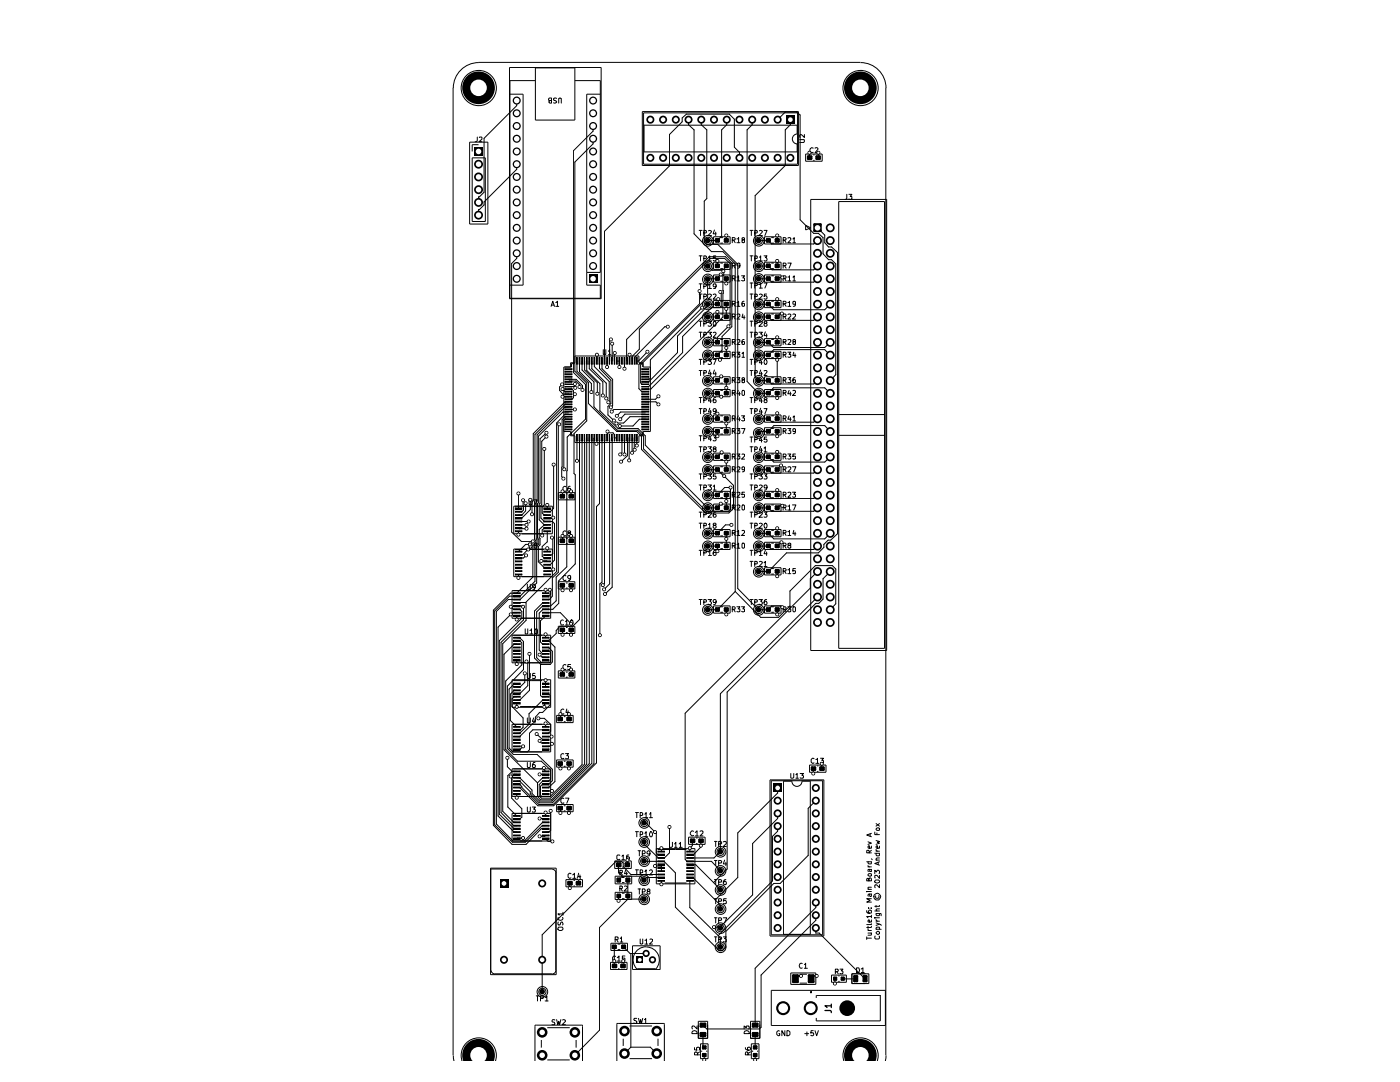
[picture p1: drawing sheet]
<svg xmlns="http://www.w3.org/2000/svg" width="279mm" height="216mm" viewBox="0 0 279 216" stroke-linecap="round" stroke-linejoin="round" font-family="sans-serif">
<g fill="none" stroke="#000" stroke-width=".2">
<path d="M90.4 17.5v193.1M95.5 12.4h76.2M95.5 12.5a5.1 5.1 0 0 0-5 5.1M101.7 13.5h18.3v46.1h-18.3zM101.8 18.8h2.6v38.1h-2.6M106.8 13.5h7.9v10.5h-7.9zM106.8 16.1h-5v43.4h18v-2.6h-2.7v-38.1h2.7M111.1 19.6h-.6v.4a.44 .44 0 0 1 .5 .5h-.5M114.7 16.1h5.1v38.3h-2.7M171.7 12.5a5.1 5.1 0 0 1 5.1 5.1M176.8 17.5v193.1M93.7 28.4h3.7v16.3h-3.7z"/>
<path d="M94.2 31.5h2.7v12.7h-2.7zM95.2 27.3v.7l-.1 .3h-.3M95.5 28.9h-1.3v1.3M95.7 27.4l.4-.1 .1 .5-.6 .5h.6M103.1 20.1v1l-6.5 6.5v10.8l-.9 .9h-.2v1.1M103.1 32.8v1l-6.5 6.5v.6l-.9 .9h-.2v1.1M109.7 20.1l-.2-.2 .1-.3h.5v1l-.5-.1v-.3l.5-.1M111.5 20.6v-1h.2h.3v1M118.4 25.1v1.1l-3.9 3.9v44.2l2.3 2.4v7l-3.6 3.5-.1 25.9-2.1 2v4.8l-1.1 1h-1.6l-1.2 1.2v9.1l1 1M118.4 27.7v1l-3.7 3.6v41.8l2.4 2.4v7.5l-2.5 2.5v8l.2 .2v17.8l-3.3 3.4v4.5l-1.2 1.2h-1.9l-.8 .7v7.4l.7 .8h.6M128.2 22.3h31.1v10.7h-31.1zM128.4 22.5h30.8v10.3h-30.8z"/>
<path d="M137.4 23.9v1l1.1 1v20.8l3.5 3.5h2.3l2.4 2.5v65.3M140 23.9v1l1.1 1v13.7l-.6 .5v8.2l.6 .5h2.2l3.9 3.9v64.7l4.2 4.3h1.9l.7-.8M145 23.9v1l-1 1v21.2l-.8 .9h-2M147.6 31.5v-1.1l-1-1v-5.6l-1.1-1h-8.5l-.9 .7v.8l-2.5 2.5v6.3l-13 13v26M150.1 23.9v1l-1 1v50.2l2.3 2.4h1.9l1-1.1h10.3l1.1 1.1M155.2 23.9l1.5-1.5h2.3l.7 .5v21l2.7 2.7h.9l1 .8v3.2l1.1 1.2h.5l.9 .9v22.1l-1.1 1.1M157.7 23.9v1l-1 1v7.1l-6 6v36.2l.7 .7h1.9l.7 .7M159.1 26.7v-1.7h-30.6v5.3h30.6v-1.7M159.1 26.7a1 1 0 0 0-1 1 1 1 0 0 0 1 1M159.6 27.9h.9v.4l-.1 .1h-.8M160.5 26.8v.6l-.6-.6-.3 .1 .1 .5M160.8 30.7h3.3v1.5h-3.3z"/>
<path d="M161.3 30.3h.4v.4h-.4zM161.5 30.5v1M161.8 39.8h15.2v90h-15.2zM162.3 29.5a.47 .47 0 0 0-.7 .5 .47 .47 0 0 0 .7 .4M162.3 30.9h.3M162.3 32h.3M162.6 29.5h.5l.1 .1-.6 .9h.6M163.1 30.3h.4v.4h-.4zM163.3 30.5v1M169 38.8v.8l-.3 .2M169.4 38.8h.6l-.3 .4 .3 .1v.4h-.6M103.1 50.5v1.1l-1 1v53.6l2 1.8h2.2"/>
<path d="M139.4 57.9h.4v.4h-.4zM139.5 51.1h.6M139.5 46h.6M139.5 58.7h.6M139.5 56.6h.6M139.6 58.1v2.5l-12.1 12.1v4.9l.6 .5h.7M139.8 46v1M139.8 51.1v1M139.8 56.6v1M139.8 58.7v1M140.5 46.5h.4l.1-.4-.5-.1v1M140.5 51.6h.4l.1-.5h-.5v1"/>
<path d="M140.5 57.1h.5l-.1-.5h-.4v1M140.5 59.2h.4l.1-.4-.5-.1v1M141.2 53.1l1 .8h2M141.4 46.1l.3-.1 .3 .2-.7 .8h.7M141.4 51.3l.2-.2v1M141.4 56.9l.2-.3v1M141.4 58.8l.3-.1 .3 .2-.7 .8h.7M141.4 52.1h.6M141.4 57.6h.6M142.3 58.8l.4-.1 .2 .1-.6 .9h.6M142.4 47.2h3.3v1.5h-3.3zM142.6 45.9l-.3 .8h.6"/>
<path d="M142.8 51.1h-.4l-.1 .5 .4-.2 .2 .5-.2 .2-.4-.1M142.8 46.3v.7M142.9 57.1l-.4 .1-.2-.1 .1-.5h.4l.1 .2-.2 .8h-.3M143 51.8h.4v.5h-.4zM143.1 59.5h.4v.4h-.4zM143.2 52.1v1M143.3 59.7v.8l-.1 .2h-2v.3l-6 6.1v3.3l-5.7 5.8h-.7M143.6 58h.4v.5h-.4zM143.6 54.6h.5v.4h-.5zM143.8 56.1h.5M143.8 55h.5M143.8 52.5h.5"/>
<path d="M143.8 53.6h.5M143.8 47.4h.5M143.8 48.5h.5M143.8 58.3l.1 .1v2.6l-.3 .4M143.8 54.8l-.6 .7v.1l-2 .1v3.7l-13.4 13.4v3.6l.3 .3M144.2 53.9h.4v.4h-.4zM144.2 53.9l.2 .2v.8l-.1 .2v8.1l-14.4 14.4h-1.1M144.7 56.3h.5v.5h-.5zM144.7 46.8h.5v.4h-.5zM144.9 47v1M144.9 53.1l-.7 .8M144.9 55.6v1"/>
<path d="M145.7 54.9h-3.3v1.4h3.3M145.7 53.8h-3.3v-1.5h3.3v12.5l-2.5 2.5v1h-2M145.7 59.9h-3.3v1.5M145.7 52.6l-1.1-1h-2.9l-14.1 14.1v4l-1.4 1.4v1M146.1 55.5h.5l.1-.3-.1-.2h-.5v1M146.1 53h.5l.1-.3-.1-.2h-.5v1M146.1 47.9h.5l.1-.3-.1-.2h-.5v1M146.4 55.5l.3 .5M146.4 53l.3 .5M146.4 47.9l.3 .5M147.1 55.3h.1l.2-.3v1M147.1 47.7h.1l.2-.3v1"/>
<path d="M147.1 56h.6M147.1 48.4h.6M147.7 52.9l-.1 .2h-.4l-.1-.4 .2-.2 .4 .1v.7l-.5 .2M148 55h.6l-.3 .5h.3v.5h-.6M148.3 47.8h-.2v-.3h.5l-.1 .3-.4 .1v.4l.2 .1 .3-.1v-.4l-.2-.1M149.7 56.5h.6M149.7 51.1h.6M149.7 46h.6M149.7 58.7h.6M149.9 46v1M149.9 51.1v1M149.9 56.5v1"/>
<path d="M149.9 58.7v1M150.6 57h.4l.1-.4-.5-.1v1M150.6 51.6h.4l.1-.5h-.5v1M150.6 46.5h.4l.1-.4-.5-.1v1M150.6 59.2h.4l.1-.4-.5-.1v1M151.4 48h1.9l.7 .7M151.4 55.6h1.9l.7 .7M151.4 53.1h1.9l.8 .7h8.3l.8-.7M151.6 56.8l.2-.3v1M151.6 51.3l.2-.2v1M151.6 46.1l.3-.1 .2 .2-.6 .8h.6M151.6 58.8l.3-.1 .2 .2-.6 .8h.6"/>
<path d="M151.6 57.5h.5M151.6 52.1h.5M152.5 56.5h.6l-.4 1M152.5 51.1h.6l-.4 .3 .3 .1 .1 .4-.2 .2-.4-.1M152.5 46h.6l-.4 1M152.6 52.3h3.3v1.5h-3.3zM152.6 59.9h3.3v1.5h-3.3zM153 58.7h-.4l-.1 .5 .4-.2 .2 .5-.2 .2-.4-.1M153.9 56.1h.5M153.9 55h.5M153.9 52.5h.5M153.9 53.6h.5"/>
<path d="M153.9 47.4h.5M153.9 48.5h.5M154.9 46.8h.4v.4h-.4zM154.9 51.8h.4v.5h-.4zM154.9 59.5h.4v.4h-.4zM155.1 47v1M155.1 52.1v1M155.1 59.7v1M155.9 55.1h.4v.5h-.4zM156.1 55.4h-.8l-.2 .2M156.3 55.5h.5l.1-.3-.2-.2h-.4v1M156.3 53h.5l.1-.3-.2-.2h-.4v1"/>
<path d="M156.3 47.9h.5l.1-.3-.2-.2h-.4v1M156.5 55.5l.4 .5M156.5 53l.4 .5M156.5 47.9l.4 .5M157.2 55.3h.2l.2-.3v1M157.2 52.5h.7l-.4 1M157.2 47.5h.6v.3l-.6 .6h.6M157.2 56h.6M158.2 55.3l.3-.3v1M158.2 47.7l.3-.3v1M158.2 56h.5M158.2 48.4h.5"/>
<path d="M160.8 45l1 .5-1 .4zM163.2 48l-.8 .7h-9.8v-1.5h3.3v1.5M163.2 55.6l-.8 .7h-9.8v-1.4h3.3v1.4M163.2 45.5l1.4 1.4v1.5l.8 .9h.5l1.2 1.1v56.1l-1.3 1.3h-.5l-.9 .8v.6l-1.1 1.1h-6.3l-3.7 3.7h-1.9M167.4 40.2h9.1v89.2h-9.1zM110 61.1l.3-1 .4 1M110.1 60.9h.5M110.9 60.4l.4-.3v1M110.9 61.1h.6M112 76.5h.4v.4h-.4zM112.1 78.9h.4v.5h-.4zM112.1 77.4h.4v.5h-.4z"/>
<path d="M112.2 76.7l-.5 .5v.7l.7 .8h1.1M112.3 79.2h1.2M112.3 77.6l.5 .5h.7M112.8 77.6h1.3v.1h-1.3zM112.8 75.6h1.3v.2h-1.3zM112.8 76.1h1.3v.2h-1.3zM112.8 79.6h1.3v.2h-1.3zM112.8 79.1h1.3v.1h-1.3zM112.8 78.6h1.3v.1h-1.3zM112.8 78.1h1.3v.1h-1.3zM112.8 74.1h1.3v.2h-1.3zM112.8 74.6h1.3v.2h-1.3z"/>
<path d="M112.8 75.1h1.3v.2h-1.3zM112.8 73.6h1.3v.1h-1.3zM113.5 78.7h.1M113.5 75.7h1.5l1.2 1.3v.8M113.5 76.2l.1-.2h1.3l.8 .8v.4M113.5 77.6h.6l.4 .4v1.3l-.4 .4h-.6M114.1 77.1l-1.3 .1 1.8-.1 .2 .3M114.5 78.7h.2M114.5 76.4h.4v.4h-.4zM114.5 78.4h.4v.5h-.4zM114.6 77.2h.4v.4h-.4zM114.7 72.6h-.7v.6h-1.5l.1 20.4"/>
<path d="M114.7 72.4h-.8v.8M114.7 71h12.8v1.4h.9v.8h1.4M114.7 76.6h-1.9l1.3 .1M115.1 71.4h.1v1.2h-.1zM115.1 72.1v2l2.3 2.3v4.1l5.7 5.6h4l.9 .9v2.7l12.8 12.7h4.7l.9-1v-4.5l-3.2-3.2h-2M115.5 77h.4v.4h-.4zM115.6 71.4h.1v1.2h-.1zM115.7 72.1v2.1l2.3 2.3v1.7M116 77.6h.5v.4h-.5zM116.1 71.4h.1v1.2h-.1zM116.2 72.1v1.7l2.3 2.4v5l4.7 4.7h4.1l1.1 1.1v2.6l12.6 12.4h4.7v-1.4h-3.3v1.4M116.7 72.6l-.1-1.2 .1 2.4 2.5 2.6v2.2"/>
<path d="M117.1 72.6l.1-1.2-.1 2.5 2.6 2.6v5.5l3.7 3.5h3.9l1.5 1.5v1.8l12.4 12.5h2l.6-.8M117.5 71.4h.2v1.2h-.2zM117.6 72.1v1.5l2.7 2.6v2.7M117.8 78h.4v.5h-.4zM118 71.4h.2v1.2h-.2zM118.1 72.1v1.5l2.9 2.9v3M118.5 71.4h.2v1.2h-.2zM118.6 72.1v1.1l3 2.9v4l-.2 .2M118.9 70.6h.4v.4h-.4zM119 78.3h.4v.5h-.4zM119 71.4h.2v1.2h-.2zM119.1 70.8v1.3"/>
<path d="M119.5 71.4h.2v1.2h-.2zM119.6 72.1v1.4l2.3 2.4v4.6l-.6 .6v1.7l1.2 1.1M120.1 71.4h.1v1.2h-.1zM120.1 78.7h.4v.4h-.4zM120.1 72.1v1.5l2.2 2.1v5.2l-.4 .4M120.4 69.8v.9l.2 .1 .3-.1v-.9M120.6 71.4h.1v1.2h-.1zM120.8 79.3h.4v.4h-.4zM121 73h.4v.5h-.4zM121.1 71.4h.1v1.2h-.1zM121.2 72.1v1.1M121.4 70.1l.3-.3v1"/>
<path d="M121.4 70.8h.5M121.7 67.5h.4v.5h-.4zM121.9 67.7l-.2 .4-.1 4.5 .1-1.2M122 68.4h.4v.4h-.4zM122.2 68.6h.1M122.2 68.6l-.1 4 .1-1.2M122.5 70.2h.4v.5h-.4zM122.7 70.4v2.2l-.1-1.2M123 71.4h.2v1.2h-.2zM123.1 72.1h.5v1.1M123.4 73h.4v.5h-.4zM123.5 71.4h.2v1.2h-.2z"/>
<path d="M124 71.4h.2v1.2h-.2zM124.4 73.4h.4v.4h-.4zM124.5 71.4h.2v1.2h-.2zM124.6 72.1v1.5M125.1 72v.1M125.4 70.6h.4v.4h-.4zM125.6 71.4h.1v1.2h-.1zM125.6 70.8v1.3M126.1 71.4h.1v1.2h-.1zM126.6 71.4h.1v1.2h-.1zM127.1 71.4l.1 1.2zM127.5 72.6h.8v.6"/>
<path d="M128.1 77.6h1.4v.1h-1.4zM128.1 76.6l1.4 .1zM128.1 77.1l1.4 .1zM128.1 75.6h1.4v.2h-1.4zM128.1 73.6h1.4v.1h-1.4zM128.1 74.1h1.4v.2h-1.4zM128.1 74.6h1.4v.2h-1.4zM128.1 75.1h1.4v.2h-1.4zM128.1 76.1h1.4v.2h-1.4zM128.1 78.1h1.4v.1h-1.4zM128.1 78.6h1.4v.1h-1.4zM128.1 79.1h1.4v.1h-1.4z"/>
<path d="M128.1 79.6h1.4v.2h-1.4zM129 70h.4v.4h-.4zM129.2 70.2l-1.8 1.9h-.2M129.8 75.4l-.3 .3h-.7M131.2 78.9h.4v.4h-.4zM131.4 79.1l-.6 .6h-2M133.1 65h.4v.4h-.4zM133.3 65.2h-.6l-6 6.1v.8M139.5 66.3h.6M139.5 71.7h.6M139.5 73.9h.6M139.5 79.3h.6"/>
<path d="M139.5 64.1h.6M139.8 64.1v1M139.8 66.3v1M139.8 71.7v1M139.8 73.9v1M139.8 79.3v1M139.9 61.2h.4v.4h-.4zM140.1 61.4l-10.3 10.4v14.3h-1.4v.9h-.9v1.3h-12.8v-1.3h-.8v-.9h-1.4M140.5 66.8h.4l.1-.4-.5-.1v1M140.5 72.2h.4l.1-.4-.5-.1v1M140.5 74.4h.4l.1-.4-.5-.1v1M140.5 64.6h.4l.1-.4-.5-.1v1"/>
<path d="M140.5 79.8h.4l.1-.4-.5-.1v1M141.2 70.9h2M141.2 78.5h2l.7 .7M141.3 66.3h.7l-.4 .3 .4 .3v.2l-.3 .2-.4-.1M141.3 71.7h.7l-.4 .4 .4 .2v.3l-.3 .1-.4-.1M141.3 64.1h.7l-.4 .4 .4 .2v.2l-.3 .2-.4-.1M141.6 73.8l-.2 .8h.6M141.6 79.3l-.2 .7h.6M141.8 74.3v.6M141.8 79.7v.6M142.3 66.4l.4-.1 .2 .2-.6 .8h.6M142.3 71.7h.6l-.4 1"/>
<path d="M142.4 64.2l.2-.1a.55 .55 0 0 1 .3 .5 .55 .55 0 0 1-.3 .5l-.2-.1-.1-.3zM142.4 67.6h3.3v1.4h-3.3zM142.4 70.1h3.3v1.4h-3.3zM142.4 75.2h3.3v1.4h-3.3zM142.4 77.7h3.3v1.5h-3.3zM142.6 73.8l-.3 .8h.6M142.8 79.3h-.2a.7 .7 0 0 0-.1 1l.4-.1v-.3l-.1-.1h-.4l-.1 .1M142.8 74.3v.6M143 62h.4v.5h-.4zM143.2 70.9l.9-1.1v-2.7l1.9-1.9v-12.7l-1.2-1.3h-3.2l-16.5 16.5v4.9h.1v-1.2h-.1M143.2 62.2v1h-2M143.2 70.9l.5 .5v.4"/>
<path d="M143.5 71.6h.4v.4h-.4zM143.7 74.9h.4v.4h-.4zM143.7 78.9h.4v.5h-.4zM143.8 75.4h.5M143.8 76.5h.5M143.8 70.3h.5M143.8 71.4h.5M143.8 67.7h.5M143.8 68.8h.5M143.8 77.9h.5M143.8 79h.5M143.8 60.1h.5"/>
<path d="M143.8 61.2h.5M143.8 62.7h.5M143.8 63.8h.5M143.9 75.1l-.7 .8h-2M144.7 77.2h.5v.4h-.5zM144.7 69.2h.5v.4h-.5zM144.7 61.4h.5v.5h-.5zM144.9 60.7v2.5M144.9 68.3v2.6M144.9 75.9v2.6M145.2 64.9h.4v.4h-.4zM145.7 62.5h-3.3v1.4h3.3"/>
<path d="M145.7 61.4h-3.7l-5.8 5.7v3.3l-6.7 6.7M146.1 70.8h.5l.1-.4-.1-.1h-.5v1M146.1 75.9h.5l.1-.4-.1-.1h-.5v1M146.1 68.2h.5l.1-.3-.1-.2h-.5v1M146.1 63.2h.5l.1-.4-.1-.1h-.5v1M146.1 60.6h.5l.1-.3-.1-.2h-.5v1M146.1 78.4h.5l.1-.3-.1-.2h-.5v1M146.4 70.8l.3 .5M146.4 75.9l.3 .5M146.4 68.2l.3 .5M146.4 63.2l.3 .5M146.4 60.6l.3 .5"/>
<path d="M146.4 78.4l.3 .5M147.1 70.3h.6l-.4 .4 .4 .1v.4h-.6M147.1 75.4h.6l-.4 .4 .4 .1v.4h-.6M147.1 67.8h.6v.4l-.6 .5h.6M147.1 62.7h.6v.4l-.6 .6h.6M147.1 60.4h.1l.2-.3v1M147.1 61.1h.6M147.3 77.9l-.2 .7h.6M147.6 78.2v.7M148.1 70.5l.2-.2v1M148.1 71.3h.5M148.3 75.8l-.2-.1v-.3h.5l-.1 .4-.4 .1v.4l.2 .1 .3-.1v-.4l-.2-.1"/>
<path d="M148.3 62.7l-.2 .6h.6M148.3 77.9l.3 .2v.6l-.2 .2-.3-.2v-.6zM148.5 67.7l-.3 .1-.1 .2v.7h.5l-.1-.5h-.3l-.1 .1M148.5 60.1l-.3 .1-.1 .2v.6h.5l-.1-.5h-.3l-.1 .2M148.5 63v.7M149.7 66.3h.6M149.7 71.7h.6M149.7 73.9h.6M149.7 79.3h.6M149.7 64.1h.6M149.9 64.1v1M149.9 66.3v1"/>
<path d="M149.9 71.7v1M149.9 73.9v1M149.9 79.3v1M150.6 79.8h.4l.1-.4-.5-.1v1M150.6 66.8h.4l.1-.4-.5-.1v1M150.6 74.4h.4l.1-.4-.5-.1v1M150.6 72.2h.4l.1-.4-.5-.1v1M150.6 64.6h.4l.1-.4-.5-.1v1M151.4 60.7h1.9l1.1 1.1h10.2l1.1-1.1M151.4 70.9h1.9l1.1-1.1h10.2l1.1 1.1M151.4 68.3h1.9l1 1h10.3l1.1-1M151.4 63.2h1.9l.7 .7"/>
<path d="M151.5 66.3h.6l-.3 .3 .3 .3v.2l-.2 .2-.4-.1M151.6 64.2l.3-.1 .2 .2v.1l-.6 .7h.6M151.8 79.3l-.2 .7h.5M151.8 73.8l-.2 .8h.5M151.8 71.7l-.2 .7h.5M152 72.1v.6M152 74.3v.6M152 79.7v.6M152.5 74l.4-.1 .2 .2-.6 .8h.6M152.6 71.8l.1-.1a.55 .55 0 0 1 .4 .5 .55 .55 0 0 1-.4 .5l-.1-.1-.1-.3zM152.6 67.6h3.3v1.4h-3.3zM152.6 70.1h3.3v1.4h-3.3z"/>
<path d="M152.6 77.7h3.3v1.5h-3.3zM152.7 79.8l-.2-.3 .4-.2 .2 .2-.1 .3h-.3l-.2 .1 .2 .4 .4-.1-.2-.4M152.7 64.5l-.2-.2 .4-.2 .2 .2-.1 .2h-.3l-.2 .2 .2 .4 .4-.2-.2-.4M152.7 66.2l-.2 .8h.6M153 66.6v.7M153.9 75.4h.5M153.9 76.5h.5M153.9 70.3h.5M153.9 71.4h.5M153.9 67.7h.5M153.9 68.8h.5M153.9 77.9h.5"/>
<path d="M153.9 79h.5M153.9 60.1h.5M153.9 61.2h.5M153.9 62.7h.5M153.9 63.8h.5M154.9 79.2h.4v.4h-.4zM154.9 71.6h.4v.4h-.4zM154.9 67.1h.4v.4h-.4zM155.1 67.3v1M155.1 70.9v5M155.1 78.5v.9M155.8 62.3h.4v.5h-.4z"/>
<path d="M156 62.6h-.3l-.6 .6M156.3 68.2h.5l.1-.3-.2-.2h-.4v1M156.3 78.4h.5l.1-.3-.2-.2h-.4v1M156.3 70.8h.5l.1-.4-.2-.1h-.4v1M156.3 75.9h.5l.1-.4-.2-.1h-.4v1M156.3 60.6h.5l.1-.3-.2-.2h-.4v1M156.3 63.2h.5l.1-.4-.2-.1h-.4v1M156.5 70.8l.4 .5M156.5 68.2l.4 .5M156.5 78.4l.4 .5M156.5 75.9l.4 .5M156.5 60.6l.4 .5"/>
<path d="M156.5 63.2l.4 .5M157.2 67.8h.6v.4l-.6 .5h.6M157.2 70.3h.6l-.3 .4 .3 .1v.4h-.6M157.2 75.4h.6l-.3 .4 .3 .1v.4h-.6M157.2 60.4h.2l.2-.3v1M157.2 62.7h.6v.4l-.6 .6h.6M157.2 61.1h.6M157.5 77.9l-.3 .7h.7M157.7 78.2v.7M158.2 78h.5v.3l-.5 .6h.5M158.2 62.7h.5v.4l-.5 .6h.5M158.4 68.2l-.2-.1v-.3h.5v.4h-.5v.5h.2h.3v-.5h-.1"/>
<path d="M158.4 70.3l-.2 .7h.6M158.7 75.4h-.4l-.1 .2v.7h.5v-.5h-.4l-.1 .1M158.7 70.6v.7M158.7 60.5v.2h-.4l-.1-.5h.5v.7v.1l-.4 .1M163.2 63.2l-.8 .7h-9.8v-1.4h3.3v1.4M163.2 75.9l-.8 .7h-9.8v-1.4h3.3v1.4M103.3 98.2h.4v.5h-.4zM103.5 98.5v3M104.2 99.6h.4v.4h-.4zM104.4 99.8l.1 2-.4 .3h-.6M105.6 99.7l.1 1.1h.4l.1-.2v-.9M105.6 99.5h.4v.5h-.4z"/>
<path d="M105.8 99.7v2l-1.7 1.8h-.6M106.5 99.7h.7l-.4 1.1M108.4 89.4h.4v.4h-.4zM108.6 89.6v11.2l-.4 .4v1.2l.4 .4h.6M108.8 86.9h.5v.4h-.5zM108.8 86.1h.5v.5h-.5zM109.1 87.1l-1 1v12.6l-.2 .1v2.6l.7 .7h1.6l.5 .4v7.3l-.9 .9h-.6M109.1 86.4l-1.3 1.1v12.9l-.2 .2v3.1l1 1M110.3 92.5h.4v.4h-.4zM110.5 92.7v8.7l-.7 .7h-.6M111.4 84.4h.4v.5h-.4zM111.4 98.3h3.3v1.4h-3.3"/>
<path d="M111.6 84.7l-.2 .2v29.3l-1.2 1.1v3.7l-.6 .6h-.7M112.1 97.8h.4v.5h-.4zM112.2 95.3h.4v.4h-.4zM112.3 98v1.1M112.4 93.4h.4v.5h-.4zM112.8 84.1h1.3v.1h-1.3zM112.8 82.6l-1.7 1.8v29.6l-6.2 6.2M112.8 82.6l1.3 .1zM112.8 82.2l1.3-.1-1.7 .1-5 4.8v13.3l-.1 .2v6.9l.2 .2v.9l-.4 .5v7.3l-3.3 3.3h-2.4l-2.3 2.4v42.4l3.3 3.4M112.8 83.6h1.3v.1h-1.3zM112.8 81.6h1.3v.2h-1.3zM112.8 81.1h1.3v.2h-1.3z"/>
<path d="M112.8 80.1h1.3v.2h-1.3zM112.8 80.6h1.3v.2h-1.3zM112.8 85.6h1.3v.2h-1.3zM112.8 84.6h1.3v.2h-1.3zM112.8 85.1h1.3v.2h-1.3zM112.8 83.1h1.3v.1h-1.3zM112.9 97.1l-.2-.1-.3 .3v.5l.1 .2h.4M112.9 98.6h.4M112.9 99.6h.4M113.5 80.7h-.7l-6 6-.1 20.9 .2 .3v.4l-.6 .6v6.2l-3.2 3.3h-1.2l-3.4 3.4v42.9l3.7 3.8h2.8l3-3.1h.9M113.5 81.2h-.7l-5.6 5.6v13.2l-.2 .2v7.3l.2 .2v.8l-.4 .4v7.1l-3 3h-2.1l-3 2.9v42.7l3.6 3.5h2.5l3.4-3.3h.7M113.5 80.2h-.7l-6.4 6.3v13.4l-.2 .3v2.4"/>
<path d="M113.5 81.7h1.2M113.5 83.1h-.7l-.6 .6-.1 11.4 .3 .4M113.5 83.7h-.7l-.3 .2M113.8 97.8h.4v.5h-.4zM113.8 97l-.3 .1-.2 .8 .2 .1h.4l-.1-.5h-.3l-.2 .1M114 98v1.1M114 86.1v.7h.7M114.5 81.5h.4v.4h-.4zM114.9 91.7h.5v.5h-.5zM115.1 86.7h.1v1.3h-.1zM115.1 87.4v4.5M115.6 86.7h.1v1.3h-.1z"/>
<path d="M115.7 87.4h.1M115.7 87.4v36.2l-1.4 1.4M116.1 86.7h.1v1.3h-.1zM116.2 87.4v65.2l-6.4 6.3M116.7 88l-.1-1.3 .1 65.8-6.8 6.8h-1.9l-.4-.5v-2.3l.7-.6h1.2l.4-.5M117.1 88l.1-1.3-.1 65.8-7 7.1h-2.2l-.6-.7v-2.7M117.5 86.7h.2v1.3h-.2zM117.6 87.4v65l-7.4 7.5h-2.5l-1.5-1.6v-.7l-2.5-2.4h-.6M118 86.7h.2v1.3h-.2zM118.1 87.4v64.9l-7.9 7.9h-2.6l-1.8-1.8v-.4l-2.1-2.1h-.6M118.5 88h.2v-1.3h-.2v65.7l-8.1 8.1h-2.9l-3.4-3.4-.4-.6h-.6M118.6 87.4l-.1 .1"/>
<path d="M118.8 88.3h.4v.5h-.4zM119 86.7h.2v1.3h-.2zM119.1 87.4l-.1 1.2M119.5 86.7h.2v1.3h-.2zM119.6 87.4v13.1l-.6 .6v51.1l-8.5 8.6h-3.1l-3.7-3.7h-.6M120.1 86.7h.1v1.3h-.1zM120.1 87.4v28.8l-.4 .3v10.2M120.6 86.7h.1v1.3h-.1zM120.6 87.4v29l-.3 .4M121 85.9h.4v.4h-.4zM121.1 86.7h.1v1.3h-.1zM121.2 80h.4v.5h-.4z"/>
<path d="M121.2 86.1l.1 .3M121.3 86.4l-.1 .2v.8M121.3 86.4h1l.3 .3M121.7 88l-.1-1.3 .1 29.8-1.1 1.1M121.7 81.1h.4v.4h-.4zM121.9 81.9h.4v.4h-.4zM122.2 88l-.1-1.3 .1 30.5-1.5 1.3M122.3 83.7h.4v.4h-.4zM122.6 86.7l.1 1.3zM122.6 87.4h.5M122.8 84.3h.4v.4h-.4zM122.9 82.8h.4v.4h-.4z"/>
<path d="M123 86.7h.2v1.3h-.2zM123.5 84.8h.4v.4h-.4zM123.5 86.7h.2v1.3h-.2zM123.6 90.5h.4v.4h-.4zM123.6 83.4h.4v.5h-.4zM123.7 91.9h.5v.4h-.5zM124 86.7h.2v1.3h-.2zM124.1 87.4v2.9l-.3 .4M124.4 90.5h.4v.4h-.4zM124.5 86.7h.2v1.3h-.2zM124.6 87.4v3.3M125.1 87.4h.1"/>
<path d="M125.2 88h-.1v-1.3h.1v4.2l-1.2 1.2M125.4 91.6h.4v.5h-.4zM125.6 87.4h.1M125.6 88h.1v-1.3h-.1v5.2M125.9 90.1h.5v.5h-.5zM126.1 86.7h.1v1.3h-.1zM126.2 87.4v2.9M126.5 89.5h.4v.5h-.4zM126.6 87.4h.1M126.6 88h.1v-1.3h-.1l.1 3M126.9 88.7h.4v.4h-.4zM127.1 88l.1-1.3-.1 2.2"/>
<path d="M127.1 87.4h.1M128.1 84.1h1.4v.1h-1.4zM128.1 82.6l1.4 .1-4.8-.1-.9 1.1M128.1 82.2l1.4-.1-5.6 .1-.8 .8M128.1 83.6h1.4v.1h-1.4zM128.1 80.1h1.4v.2h-1.4zM128.1 80.6h1.4v.2h-1.4zM128.1 81.1h1.4v.2h-1.4zM128.1 81.6h1.4v.2h-1.4zM128.1 83.1h1.4v.1h-1.4zM128.1 84.6h1.4v.2h-1.4zM128.1 85.1h1.4v.2h-1.4z"/>
<path d="M128.1 85.6h1.4v.2h-1.4zM128.3 86.1v.7h-.8M128.8 83.1h-3.1l-1.2 1.3-1.5 .1M128.8 83.7h-1.2l-1.3 1.3h-2.6M128.8 81.7h-6.3l-.4 .4M128.8 80.2h2.1l.5 .5M131.2 80.5h.4v.4h-.4zM139.5 87h.6M139.5 81.5h.6M139.5 89.2h.6M139.5 96.8h.6M139.5 94.6h.6"/>
<path d="M139.8 81.5v1M139.8 87v1M139.8 89.2v1M139.8 94.6v1M139.8 96.8v1M140.5 87.5h.4l.1-.5h-.5v1M140.5 82h.4l.1-.4-.5-.1v1M140.5 89.7h.4l.1-.5h-.5v1M140.5 97.3h.4l.1-.4-.5-.1v1M140.5 95.1h.4l.1-.4-.5-.1v1M141.2 86.1h2v.9M141.2 98.8h2l1.4-1.5h1.2v4.3l-.4 .4"/>
<path d="M141.3 89.2h.7l-.4 .3 .4 .2v.3l-.3 .2-.4-.1M141.3 96.8h.7l-.4 .3 .4 .3v.2l-.3 .2-.4-.1M141.3 94.6h.7l-.4 .4 .4 .2v.2l-.3 .2-.4-.1M141.6 87l-.2 .6h.6M141.6 81.4l-.2 .8h.6M141.8 81.9v.6M141.8 87.3v.7M142.3 87h.6l-.3 .4h.2l.1 .4-.2 .2-.4-.1M142.3 97l.3-.2v1M142.3 97.8h.6M142.4 82.8h3.3v1.4h-3.3zM142.4 85.3h3.3v1.5h-3.3z"/>
<path d="M142.4 90.4h3.3v1.5h-3.3zM142.4 93h3.3v1.4h-3.3zM142.4 98h3.3v1.5h-3.3zM142.5 89.6l-.2-.3 .4-.1 .2 .2-.6 .3 .2 .5 .4-.2-.2-.4M142.8 94.6h-.4l-.1 .5 .5-.1 .1 .4-.2 .2-.4-.1M142.9 82l-.1 .1h-.4l-.1-.4 .2-.2 .4 .2-.2 .8h-.3M143 86.8h.4v.5h-.4zM143 82.3h.4v.5h-.4zM143.2 82.5v1.1h-2M143.8 93.1h.5M143.8 90.6h.5M143.8 91.7h.5"/>
<path d="M143.8 83h.5M143.8 85.5h.5M143.8 86.6h.5M143.8 84.1h.5M143.8 98.2h.5M143.8 99.3h.5M143.8 94.2h.5M143.8 90h.4v.5h-.4zM144 90.3l-.8 .9h-2M144.3 94.8h.4v.4h-.4zM144.7 99.8h.5v.4h-.5zM144.7 91.9h.5v.4h-.5z"/>
<path d="M144.7 84.3h.5v.4h-.5zM144.9 83.6v2.5M144.9 91.2v2.5M144.9 98.8v2.5M145.6 97.1h.4v.4h-.4zM146.1 98.7h.5l.1-.3-.1-.2h-.5v1M146.1 83.5h.5l.1-.4-.1-.1h-.5v1M146.1 86h.5l.1-.3-.1-.2h-.5v1M146.1 93.6h.5l.1-.3-.1-.2h-.5v1M146.1 91.1h.5l.1-.3-.1-.2h-.5v1M146.4 93.6l.3 .5M146.4 86l.3 .5"/>
<path d="M146.4 83.5l.3 .5M146.4 98.7l.3 .5M146.4 91.1l.3 .5M147.1 98.3h.6v.3l-.6 .6h.6M147.1 85.5h.6l-.4 .4 .4 .1v.4h-.6M147.1 93.2h.6v.4l-.6 .5h.6M147.1 90.6h.6l-.4 .4 .4 .1v.4h-.6M147.3 83l-.2 .7h.6M147.6 83.3v.7M148 83h.6l-.3 .4 .3 .1v.4h-.6M148 85.5h.7l-.4 1M148.1 90.7h.5v.3l-.6 .6h.6"/>
<path d="M148.6 98.2h-.5v.5h.5v.4h-.5M148.6 93.6l-.1 .1h-.3l-.1-.5h.5v.7l-.1 .2h-.3M149.7 81.5h.6M149.7 87.2h.6M149.7 89.2h.6M149.7 96.8h.6M149.7 94.6h.6M149.9 81.5v1M149.9 87.2v1M149.9 89.2v1M149.9 94.6v1M149.9 96.8v1"/>
<path d="M150.6 82h.4l.1-.4-.5-.1v1M150.6 87.7h.4l.1-.4-.5-.1v1M150.6 89.7h.4l.1-.5h-.5v1M150.6 95.1h.4l.1-.4-.5-.1v1M150.6 97.3h.4l.1-.4-.5-.1v1M151.4 91.2h1.9l1.1 1h10.2l1.1-1M151.4 83.6h1.9l.8 .6M151.4 98.8h1.9l.7 .7M151.4 93.7h1.9l.7 .7M151.5 94.6h.6l-.3 .4 .3 .2v.2l-.2 .2-.4-.1M151.6 96.9l.3-.1 .2 .2-.6 .8h.6M151.8 81.4l-.2 .8h.5"/>
<path d="M151.8 87.2l-.2 .7h.5M151.8 89.1l-.2 .7h.5M152 81.9v.6M152 87.5v.7M152 89.5v.7M152.5 81.5h.6l-.4 1M152.5 89.4l.2-.2v1M152.5 94.6h.6l-.4 .4h.3l.1 .4-.2 .2-.4-.1M152.5 90.2h.6M152.6 85.3h3.3v1.5h-3.3zM152.6 90.4h3.3v1.5h-3.3zM153 87.2h-.4l-.1 .5 .5-.1 .1 .5-.2 .1-.4-.1"/>
<path d="M153.1 97.2l-.1 .2h-.4l-.1-.5 .2-.1 .4 .1-.2 .8-.3 .1M153.9 93.1h.5M153.9 90.6h.5M153.9 91.7h.5M153.9 83h.5M153.9 85.5h.5M153.9 86.6h.5M153.9 84.1h.5M153.9 98.2h.5M153.9 99.3h.5M153.9 94.2h.5M154.9 86.8h.4v.5h-.4z"/>
<path d="M154.9 97.6h.4v.4h-.4zM154.9 89.9h.4v.5h-.4zM154.9 82.2h.4v.5h-.4zM155.1 82.5v1.1M155.1 86.1v.9M155.1 90.2v1M155.1 97.8v1M155.7 92.7h.4v.4h-.4zM155.9 92.9l-.8 .8M156.3 93.6h.5l.1-.3-.2-.2h-.4v1M156.3 91.1h.5l.1-.3-.2-.2h-.4v1M156.3 86h.5l.1-.3-.2-.2h-.4v1"/>
<path d="M156.3 83.5h.5l.1-.4-.2-.1h-.4v1M156.3 98.7h.5l.1-.3-.2-.2h-.4v1M156.5 86l.4 .5M156.5 93.6l.4 .5M156.5 91.1l.4 .5M156.5 83.5l.4 .5M156.5 98.7l.4 .5M157.2 93.2h.6v.4l-.6 .5h.6M157.2 90.6h.6l-.3 .4 .3 .1v.4h-.6M157.2 85.5h.6l-.3 .4 .3 .1v.4h-.6M157.2 98.3h.6v.3l-.6 .6h.6M157.5 83l-.3 .7h.7"/>
<path d="M157.7 83.3v.7M158.2 93.1h.6l-.4 1M158.2 98.2h.5l-.3 .4 .3 .1v.4h-.5M158.2 83.2l.3-.2v1M158.2 84h.5M158.7 90.6h-.5v.5h.5v.4h-.5M158.7 85.9v.2h-.4l-.1-.5h.5v.7v.1l-.4 .1M163.2 83.6l-.8 .6h-9.8v-1.4h3.3v1.4M163.2 93.7l-.8 .7h-9.8v-1.4h3.3v1.4M163.2 98.8l-.8 .7h-9.8v-1.5h3.3v1.5M165.7 86.1l-1.1-1.2h-10.2l-1.1 1.2h-1.7l-.2 .3M167.4 82.7h9.1"/>
<path d="M167.4 86.9h9.1M102.2 117.9h7.7v5.5h-7.7zM102.5 101h7.7v5.5h-7.7zM102.5 109.6h7.7v5.5h-7.7zM102.5 118.3h1.3v.1h-1.3zM102.5 118.9h1.3v.2h-1.3zM102.5 119.5h1.3v.2h-1.3zM102.8 109.6h5.7M102.9 114.6h1.2v.1h-1.2zM102.9 102h1.2v.2h-1.2zM102.9 113.2h1.2v.3h-1.2zM102.9 110.7h1.2v.1h-1.2z"/>
<path d="M102.9 111.9h1.2v.2h-1.2zM102.9 113.9h1.2v.1h-1.2zM102.9 101.3h1.2v.3h-1.2zM102.9 102.7h1.2v.2h-1.2zM102.9 103.3h1.2v.2h-1.2zM102.9 104h1.2v.1h-1.2zM102.9 104.6h1.2v.2h-1.2zM102.9 105.9h1.2v.2h-1.2zM102.9 110h1.2v.2h-1.2zM102.9 111.3h1.2v.2h-1.2zM102.9 112.6h1.2v.2h-1.2zM103.3 106.5h.4v.4h-.4z"/>
<path d="M103.3 115.1h.4v.4h-.4zM103.5 104.7h1.6M103.5 106v.7M103.5 114.6v.7M103.5 104.1h2M103.5 105.4l.1 .1M104.1 105.5v-.3h-1.2v.3h2.2M104.7 100.2h.4v.4h-.4zM104.8 110.6h.4v.5h-.4zM104.9 105.3h.4v.4h-.4zM104.9 104.5h.4v.5h-.4zM104.9 100.4v1.5l-.8 .9h-.6"/>
<path d="M105 110.8l-.5 .5h-1M105.2 109.4h.4v.5h-.4zM105.2 116.6l.1 1h.4l.1-1M105.3 103.8h.4v.5h-.4zM105.3 109.6l-1 1.1h-.8M105.5 108.4h.5v.4h-.5zM105.6 108.4v.7l.1 .3h.3l.2-.3v-.7M105.7 108.6h-.8l-1.4 1.5M106 102.4h.4v.4h-.4zM106.1 107.8h.4v.5h-.4zM106.2 102.6h.1M106.8 108.8l-.2-.1v-.2l.5-.1v.3l-.5 .2v.3l.2 .2 .3-.1 .1-.2-.1-.3h-.2"/>
<path d="M106.8 117.1l-.1 .2-.4-.2 .1-.5 .4 .1a.74 .74 0 0 1-.1 .9h-.4M107.8 111.7h.4v.5h-.4zM108 106.6h.4v.5h-.4zM108 111.9h1.8v.2h-1.3v-.2M108.3 118.3h1.3v.1h-1.3zM108.3 118.9h1.3v.2h-1.3zM108.3 119.5h1.3v.2h-1.3zM108.5 114.6h1.3v.1h-1.3zM108.5 102h1.3v.2h-1.3zM108.5 113.2h1.3v.3h-1.3zM108.5 110.7h1.3v.1h-1.3zM108.5 113.9h1.3v.1h-1.3z"/>
<path d="M108.5 105.2h1.3v.3h-1.3zM108.5 101.3h1.3v.3h-1.3zM108.5 102.7h1.3v.2h-1.3zM108.5 103.3h1.3v.2h-1.3zM108.5 104h1.3v.1h-1.3zM108.5 104.6h1.3v.2h-1.3zM108.5 105.9h1.3v.2h-1.3zM108.5 110h1.3v.2h-1.3zM108.5 111.3h1.3v.2h-1.3zM108.5 112.6h1.3v.2h-1.3zM108.6 104.7l-1 1 .2 3-.4 .4v3l1.2 1.2h.6M108.6 104.7h.6"/>
<path d="M108.7 117.5h.4v.4h-.4zM108.9 117.7v.7M109 109.2h.4v.4h-.4zM109 100.5h.4v.5h-.4zM109.1 111.9l.1 .1M109.2 105.4h-.6l-.4 .3v1.1M109.2 100.8v.7M109.2 106v2.1l-1 1v1.9l.4 .3h.6M109.2 109.4v.7M109.5 117.5h.4v.4h-.4zM109.7 117.7l.2 .2M109.9 118.5l-.4 .5h-.6"/>
<path d="M109.9 107.1h.5v.4h-.5zM110.2 107.3l.1 .2v3l-.2 .2h-.9M110.2 103.1h.4v.4h-.4zM110.2 113.4h.4v.4h-.4zM110.4 113.6l-.3 .4h-.9M110.4 103.3l-.2 .2h-1M111.4 107.2h3.3v1.4h-3.3M111.4 116.1h3.3v1.4h-3.3zM112.1 117.5h.4v.5h-.4zM112.1 106.7h.4v.5h-.4zM112.3 106.9v1M112.3 116.8v1"/>
<path d="M112.9 114.9l-.2-.1-.3 .3v.5l.1 .2 .4-.1M112.9 106l-.2-.1-.3 .3v.5l.1 .2 .4-.1M112.9 116.3h.4M112.9 117.3h.4M112.9 107.4h.4M112.9 108.5h.4M113.5 106.3l-.2-.1 .1-.2h.5v.3l-.5 .1-.1 .2 .2 .3 .4-.1v-.4l-.2-.1M113.8 117.5h.4v.5h-.4zM113.8 106.7h.4v.5h-.4zM113.9 115.2l-.2 .3h-.2l-.2-.3 .1-.3h.5v.7l-.2 .2h-.2M114 106.9v1M114 116.8v1"/>
<path d="M120.1 116.5h.4v.5h-.4zM120.4 117.4h.4v.4h-.4zM120.5 118.3h.4v.5h-.4zM139.5 102.2h.6M139.5 104.4h.6M139.5 119.6h.6M139.5 109.8h.6M139.8 102.2v1M139.8 104.4v1M139.8 109.8v1M139.8 119.6v1M140.5 102.7h.4l.1-.4-.5-.1v1"/>
<path d="M140.5 110.3h.4l.1-.4-.5-.1v1M140.5 104.9h.4l.1-.4-.5-.1v1M141.2 109h2v1M141.3 119.6h.7l-.4 .4 .4 .2v.3l-.3 .1h-.4M141.4 102.3l.3-.1 .3 .2v.1l-.7 .7h.7M141.4 110.2l.2-.4v1M141.4 104.6l.2-.2v1M141.4 110.8h.6M141.4 105.4h.6M142.4 105.7h3.3v1.4h-3.3zM142.4 108.2h3.3v1.4h-3.3zM142.5 104.8l-.2-.2 .4-.2 .2 .2-.6 .4 .2 .4 .4-.2-.2-.4"/>
<path d="M142.8 102.2h-.2a.7 .7 0 0 0-.1 1h.2l.2-.4-.1-.2h-.4l-.1 .2M142.8 109.8h-.2a.7 .7 0 0 0-.1 1h.2l.2-.4-.1-.2h-.4l-.1 .2M143 109.8h.4v.4h-.4zM143.6 100.3h.5v.4h-.5zM143.8 109.5h.5M143.8 108.4h.5M143.8 100.8h.5M143.8 101.9h.5M143.8 105.8h.5M143.8 106.9h.5M144.7 107.3h.5v.4h-.5zM144.9 106.4v2.6"/>
<path d="M145.8 104.5h.4v.5h-.4zM146 104.7h-1.2l-1.6 1.7h-2M146.1 108.9h.5l.1-.4-.1-.1h-.5v1M146.1 106.3h.5l.1-.3-.1-.2h-.5v1M146.1 101.3h.5l.1-.4-.1-.1h-.5v1M146.4 108.9l.3 .5M146.4 106.3l.3 .5M146.4 101.3l.3 .5M146.7 118l5.1 5.2h3.6l2.2-2.3v-3l5.1-5h3.4l.7 .6v7l-1.1 1.2M146.7 118l-3.5 3.7h-2M147.1 108.6h.1l.2-.2v1M147.1 106.1h.1l.2-.3v1"/>
<path d="M147.1 100.8h.6v.4l-.6 .6h.6M147.1 109.4h.6M147.1 106.8h.6M148.1 105.9h.5v.4l-.6 .5h.6M148.3 108.4l.3 .1v.7l-.2 .2-.3-.2v-.7zM148.3 100.8l.3 .1v.7l-.2 .2-.3-.2v-.7zM149.7 102.2h.6M149.7 104.4h.6M149.7 119.6h.6M149.7 112h.6M149.7 109.8h.6M149.9 102.2v1"/>
<path d="M149.9 104.4v1M149.9 109.8v1M149.9 112v1M149.9 119.6v1M150.6 102.7h.4l.1-.4-.5-.1v1M150.6 104.9h.4l.1-.4-.5-.1v1M150.6 112.5h.4l.1-.4-.5-.1v1M150.6 110.3h.4l.1-.4-.5-.1v1M151.4 106.4h1.9l1.1 1.1h10.2l1.1-1.1M151.4 109h1.9l.7 .6M151.4 101.3h1.9l.7 .7M151.5 119.6h.6l-.3 .4 .3 .2v.3l-.2 .1h-.4"/>
<path d="M151.6 102.3l.3-.1 .2 .2v.1l-.6 .7h.6M151.6 104.5l.3-.1 .2 .2-.6 .8h.6M151.6 112.1l.3-.1 .2 .3-.6 .7h.6M151.6 110.2l.2-.4v1M151.6 110.8h.5M152.5 102.2h.6l-.4 .4h.3l.1 .4-.2 .2-.4-.1M152.5 112.3l.2-.3v1M152.5 113h.6M152.6 104.5l.1-.1a.54 .54 0 0 1 .4 .5 .54 .54 0 0 1-.4 .5l-.1-.1-.1-.3zM152.6 105.7h3.3v1.4h-3.3zM152.6 113.3h3.3v1.4h-3.3zM152.7 109.8l-.2 .7h.6"/>
<path d="M153 119.6h-.3a.7 .7 0 0 0 0 1l.4-.1v-.3l-.2-.2h-.2l-.2 .2M153 110.2v.6M153.9 109.5h.5M153.9 108.4h.5M153.9 100.8h.5M153.9 101.9h.5M153.9 105.8h.5M153.9 106.9h.5M153.9 114.6h.5M153.9 113.5h.5M154.9 114.8h.4v.4h-.4zM154.9 105.2h.4v.4h-.4z"/>
<path d="M155.1 109l.8-.8v1.4M155.1 105.4v1M155.1 114v1M155.8 108h.4v.4h-.4zM155.9 100.7h.4v.4h-.4zM156 108.2h-3.4v1.4h9.8l.8-.6M156.1 100.9h-.6l-.4 .4M156.3 108.9h.5l.1-.4-.2-.1h-.4v1M156.3 101.3h.5l.1-.4-.2-.1h-.4v1M156.3 114h.5l.1-.4-.2-.1h-.4v1M156.3 106.3h.5l.1-.3-.2-.2h-.4v1M156.5 108.9l.4 .5"/>
<path d="M156.5 101.3l.4 .5M156.5 114l.4 .5M156.5 106.3l.4 .5M157.2 101h.2l.2-.2v1M157.2 113.7h.2l.2-.2v1M157.2 106.1h.2l.2-.3v1M157.2 101.8h.6M157.2 106.8h.6M157.2 114.5h.6M157.5 108.8l-.3-.3 .3-.1 .3 .1-.1 .3-.5 .2v.2l.3 .2 .3-.1v-.4l-.2-.1M158.2 100.8h.6l-.4 1M158.4 105.8l-.2 .7h.6"/>
<path d="M158.7 106.2v.6M158.7 113.5h-.5v.5h.5v.4h-.5M163.2 101.3l-.8 .7h-9.8v-1.4h3.3v1.4M163.2 114l-1.5 1.5v1.8l-25 25v29.1l.4 .5h4.9l1.8 1.8M163.2 119.1l-19.4 19.3v31.5l-1.3 1.3h-4.8M165.7 114l-1.4 1.5v4l-.9 .9h-.6l-17.7 17.7v35.3l-2.7 2.7M101.7 120.9h.4v.4h-.4zM101.7 122.4h.4v.4h-.4zM101.9 121.1l.5 .5h1.3l.4 .4v1.4l-4.4 4.4v34.7l2.9 2.9h.5M102.2 126.7h7.7v5.5h-7.7zM102.2 135.6h7.7v5.5h-7.7zM102.4 135.8h5.8"/>
<path d="M102.5 122.2h1.3v.1h-1.3zM102.5 120.8h1.3v.3h-1.3zM102.5 121.5h1.3v.2h-1.3zM102.5 122.8h1.3v.2h-1.3zM102.5 127.2h1.3v.1h-1.3zM102.5 127.8h1.3v.2h-1.3zM102.5 128.4h1.3v.2h-1.3zM102.5 129.1h1.3v.2h-1.3zM102.5 129.7h1.3v.3h-1.3zM102.5 130.4h1.3v.2h-1.3zM102.5 131.1h1.3v.1h-1.3zM102.5 131.7h1.3v.2h-1.3z"/>
<path d="M102.5 136.3h1.3v.3h-1.3zM102.5 137h1.3v.2h-1.3zM102.5 137.7h1.3v.1h-1.3zM102.5 138.3h1.3v.2h-1.3zM102.5 138.9h1.3v.2h-1.3zM102.5 139.6h1.3v.2h-1.3zM102.9 132.3h.4v.4h-.4zM102.9 123.4h.4v.4h-.4zM103.1 120.9h1.1l.3 .3v2.5l-4.5 4.5v33.9l2.5 2.7h.6M103.1 127.3h.6l.8 .7v5.6l-3.2 3.3v12.5l1.1 1.1h4.8l3 3v2.3l-.7 .7h-1.2l-.4 .4v1.8l.2 .2M103.1 127.8h.6l.4 .5v4.4l-3.2 3.2v13.6l2.4 2.4h4.7l1.9 1.8M103.1 122.3h-.8l-2.9 2.8v37.7l3.2 3.2h.5"/>
<path d="M103.1 122.9v.7M103.1 131.8v.7M103.1 128.5h-.5l-2 2.1v19l6.7 6.6M103.1 137.8h-.5l-.7 .7v5.3l1.2 1.2M103.1 139h-.5l-.4 .4M103.1 136.5h-.5l-1 1v11.8l.8 .7M103.2 120.2l-.1 .1M103.8 120.2v.2h-1.3v-.2h2.4M104.2 120.9h.4v.4h-.4zM104.5 134.1h.4v.5h-.4zM104.7 134.4v1.7l-.9 1h-.7M104.8 125.5l.1 1 .4-.1v-.9"/>
<path d="M104.9 131.8h.4v.4h-.4zM104.9 120.2l.1 3.6-4.7 4.6v33.5l2.2 2.2h.6M105.1 132l.2 .2v4.6l-1.6 1.6h-.6M105.2 134.4l.1 1h.4l.1-1M105.5 130.2h.4v.5h-.4zM105.7 130.5v7.3l-2 1.9h-.6M105.7 125.8l.4-.3v1M105.7 126.5h.6M106.8 134.4h-.5v.5l.4-.1 .1 .2v.4l-.5-.1M106.8 125.6l.3-.1 .2 .2-.1 .8h-.4v-.2zM107.5 130.4h.4v.5h-.4zM107.7 130.6l.5 .5h.7"/>
<path d="M108.3 122.2h1.3v.1h-1.3zM108.3 120.8h1.3v.3h-1.3zM108.3 120.2h1.3v.2h-1.3zM108.3 121.5h1.3v.2h-1.3zM108.3 128.4h1.3v.2h-1.3zM108.3 130.4h1.3v.2h-1.3zM108.3 127.2h1.3v.1h-1.3zM108.3 127.8h1.3v.2h-1.3zM108.3 129.1h1.3v.2h-1.3zM108.3 129.7h1.3v.3h-1.3zM108.3 131.1h1.3v.1h-1.3zM108.3 122.8h1.3v.2h-1.3z"/>
<path d="M108.3 131.7h1.3v.2h-1.3zM108.3 136.3h1.3v.3h-1.3zM108.3 137h1.3v.2h-1.3zM108.3 137.7h1.3v.1h-1.3zM108.3 138.3h1.3v.2h-1.3zM108.3 138.9h1.3v.2h-1.3zM108.3 139.6h1.3v.2h-1.3zM108.7 135.5h.4v.4h-.4zM108.7 126.4h.4v.4h-.4zM108.9 129.2h.6l.7 .8v2.1l-.4 .5h-1.9v6.2l.2 .2h.8M108.9 129.8h.6l.4 .4M108.9 138.4h.6l.3 .4v1.8l-1.5 1.6h-.6l-.9 .9v.7l-3.1 3.2h-.6"/>
<path d="M108.9 122.9l-1 1v4.2l.4 .4h.6M108.9 120.3h-.6l-1.6 1.6v9.4l1.2 1.3M108.9 122.3h2.9l2.2 2.2M108.9 127.8h.6M108.9 126.6v.7M108.9 135.7v1.4M108.9 139.7h-.6l-2.7 2.7v2.1l-1.9 1.8h-.6M109.5 127.8l1.2 1.3v26.9l-1.2 1.1h-.6M109.9 132l-.3 .2M111.4 125h3.3v1.4h-3.3zM111.4 133.9h3.3v1.4h-3.3zM111.8 125l-.8 .8v.6l-1.5 1.4"/>
<path d="M112.1 133.4h.4v.4h-.4zM112.1 126.4h.4v.5h-.4zM112.3 125.7v1M112.3 133.6v1M112.4 123.8a.52 .52 0 0 0-.6 .3 .52 .52 0 0 0 .2 .6l.4-.1M112.9 124l.2-.3v1M112.9 124.7h.6M112.9 132.7l-.2-.1-.3 .2v.5l.1 .3 .4-.1M112.9 125.2h.4M112.9 126.2h.4M112.9 134.1h.4M112.9 135.1h.4"/>
<path d="M113.8 133.4h.4v.4h-.4zM113.8 126.4h.4v.5h-.4zM113.8 124.2h.4v.5h-.4zM113.9 123.8l.1-.1a.66 .66 0 0 1 .2 1l-.3-.1zM113.9 132.6h-.5l-.1 .5 .5-.1 .1 .5h-.6M114 125.7v1M114 133.6v1M119.5 126.5h.4v.5h-.4zM140.5 120.1h.4l.1-.4-.5-.1v1M142.4 120.9h3.3v1.4h-3.3zM142.9 120.1l-.1 .1h-.4l-.1-.4 .2-.2 .4 .2-.2 .8h-.3M143.8 121.1h.5"/>
<path d="M143.8 122.2h.5M144.7 122.4h.5v.4h-.5zM144.9 121.7v.9M146.1 121.6h.5l.1-.4-.1-.1h-.5v1M146.4 121.6l.3 .5M147.1 121.1h.6l-.4 .4 .4 .1v.4h-.6M148 121.1h.6l-.3 .4 .3 .1v.4h-.6M150.6 120.1h.4l.1-.4-.5-.1v1M152.6 120.9h3.3v1.4h-3.3zM153.9 121.1h.5M153.9 122.2h.5M154.9 122.4h.4v.4h-.4z"/>
<path d="M155.1 121.7v.9M155.9 120.9l.2 .3M155.9 120.9h.4v.5h-.4zM156.3 121.6h.5l.1-.4-.2-.1h-.4v1M156.5 121.6l.4 .5M157.2 121.1h.6l-.3 .4 .3 .1v.4h-.6M158.4 121.1l.3 .1v.7l-.1 .2-.4-.2v-.7zM101.1 151h.4v.4h-.4zM101.3 151.2v1.8l.9 .9M101.7 154.7h.4v.5h-.4zM101.9 154.9l.2 .2M102.1 155.1h.1"/>
<path d="M102.1 155.1v4.2l2 2.1v1.7l-.4 .3h-.6M102.2 144.5h7.7v5.5h-7.7zM102.2 153.4h7.7v5.5h-7.7zM102.2 141l2.2 2.3v1.8l-.5 .5h-.8M102.2 153.9h.9M102.2 153.9l-.9 .9v6.2l1.8 1.8M102.5 140.2h1.3v.3h-1.3zM102.5 144.9h1.3v.2h-1.3zM102.5 145.5h1.3v.3h-1.3zM102.5 146.2h1.3v.2h-1.3zM102.5 146.9h1.3v.2h-1.3zM102.5 147.5h1.3v.2h-1.3z"/>
<path d="M102.5 148.2h1.3v.1h-1.3zM102.5 148.8h1.3v.2h-1.3zM102.5 149.4h1.3v.3h-1.3zM102.5 153.8h1.3v.2h-1.3zM102.5 154.4h1.3v.3h-1.3zM102.5 155.1h1.3v.2h-1.3zM102.5 155.8h1.3v.2h-1.3zM102.5 156.4h1.3v.2h-1.3zM102.5 157.1h1.3v.1h-1.3zM102.5 157.7h1.3v.2h-1.3zM102.5 158.3h1.3v.3h-1.3zM102.9 159h.4v.4h-.4z"/>
<path d="M102.9 140.8h.4v.5h-.4zM103.1 140.4v.7M103.1 158.5v.7M103.1 154.5h-.5l-.5 .6M103.8 141h4.4M104.2 148.7h.4v.5h-.4zM104.4 148.9l-.7 .7h-.6M105.2 152.1l.1 1.1h.4l.1-1.1M105.2 143.3l.1 1h.4l.1-1M106.5 143.3l-.2 .6h.5M106.8 152.1a.64 .64 0 0 0-.5 1.1h.5v-.5l-.1-.1-.4 .1M106.8 143.6v.7"/>
<path d="M106.9 146.3h.4v.4h-.4zM107.1 146.5l1.2 1.1h.6M107.2 143.1h.4v.5h-.4zM107.4 143.3h1.2l1.3 1.2M107.5 154.3h.4v.4h-.4zM107.5 147.6h.4v.5h-.4zM107.7 154.5h1.2M107.7 147.8l.3 .5h.9M108.3 155.1h1.3v.2h-1.3zM108.3 155.8h1.3v.2h-1.3zM108.3 140.2h1.3v.3h-1.3zM108.3 144.9h1.3v.2h-1.3z"/>
<path d="M108.3 145.5h1.3v.3h-1.3zM108.3 146.2h1.3v.2h-1.3zM108.3 146.9h1.3v.2h-1.3zM108.3 147.5h1.3v.2h-1.3zM108.3 148.2h1.3v.1h-1.3zM108.3 148.8h1.3v.2h-1.3zM108.3 149.4h1.3v.3h-1.3zM108.3 153.8h1.3v.2h-1.3zM108.3 154.4h1.3v.3h-1.3zM108.3 156.4h1.3v.2h-1.3zM108.3 157.1h1.3v.1h-1.3zM108.3 157.7h1.3v.2h-1.3z"/>
<path d="M108.3 158.3h1.3v.3h-1.3zM108.3 153h.4v.5h-.4zM108.4 140.8h.4v.5h-.4zM108.5 153.2v.3l.4 .4M108.7 144.1h.4v.5h-.4zM108.9 155.2h-.6l-1 1M108.9 140.4l-.3 .2v.5M108.9 144.4v.6M108.9 147h1.2M108.9 145.6h-2.6l-.6 .7v3.3l-.5 .4M108.9 157.8h1.3M109.9 146.8h.4v.4h-.4z"/>
<path d="M109.9 145.9l-.4 .4h-.6M109.9 157.6h.5v.4h-.5zM109.9 148.2h.5v.4h-.5zM110.2 148.4l-.6 .5h-.7M111.1 151.6h3.3v1.5h-3.3zM111.1 142.7h3.3v1.5h-3.3zM111.6 153.1h.4v.5h-.4zM111.6 142.3h.4v.4h-.4zM111.8 142.5v1M111.8 152.4v.9M112.5 150.5l-.2-.1-.4 .2v.5l.2 .3 .4-.1M112.5 141.6l-.2-.1-.4 .2v.5l.2 .3 .4-.1"/>
<path d="M112.5 159.3h-.2l-.4 .2v.5l.2 .3 .4-.1M112.5 151.9h.4M112.5 152.9h.4M112.5 143h.4M112.5 144h.4M112.9 150.4h.6l-.4 .4 .4 .1v.4h-.6M112.9 159.3h.6l-.4 1M113.1 141.5l-.2 .7h.6M113.3 153.1h.4v.5h-.4zM113.3 142.3h.4v.4h-.4zM113.4 141.8v.7M113.5 142.5v1"/>
<path d="M113.5 152.4v.9M153.7 155.6h10.7v31.2h-10.7zM153.9 155.8h10.3v30.7h-10.3zM155.2 157.2v1l-8 8v8.9l-4.5 4.5M157.8 154.3l.1 1h.3l.2-.2v-.8M158 155.9a1 1 0 0 0 1 1 1 1 0 0 0 1-1M158.1 155.9h-1.7v30.5h5.3v-30.5h-1.7M158.8 154.6l.3-.3v1M158.8 155.3h.5M159.7 154.3h.7l-.4 .4 .4 .2-.1 .4-.6-.1M161.5 152.7h3.3v1.4h-3.3zM162.1 154.1h.4v.5h-.4z"/>
<path d="M162.3 153.4v.9M162.5 151.4l-.4-.1-.2 .3v.5l.2 .2 .4-.1M162.8 151.6l.4-.3v1M162.8 159.8l-1.5 1.5v9.4l-5.6 5.6h-1.3l-9.5 9.5v3.2l-.7 .7h-.7l-8.7-8.7v-6.8l-2.3-2.3-4-.1M162.8 152.3h.6M163.1 152.8h.2M163.1 153.9h.2M163.7 151.3h.6l-.3 .4 .3 .1v.4h-.6M163.8 152.2h.4v.4h-.4zM164 152.4v1M97.9 173.2h13.1v21.3h-13.1zM102.5 162.7h1.3v.2h-1.3z"/>
<path d="M102.5 163.3h1.3v.3h-1.3zM102.5 164h1.3v.2h-1.3zM102.5 164.7h1.3v.1h-1.3zM102.5 165.3h1.3v.2h-1.3zM102.5 165.9h1.3v.2h-1.3zM102.5 166.6h1.3v.2h-1.3zM103.3 167.2l-.2 .2M103.8 167.2v.3h-1.3v-.3h1.9M104.2 167h.4v.4h-.4zM105.2 161l.1 1.1h.4l.1-1.1M106.3 161h.5l-.3 .5 .3 .1v.5l-.5-.1M107.5 163.1h.4v.4h-.4z"/>
<path d="M107.5 166.7h.4v.4h-.4zM107.7 163.3h1.9v.3h-1.3v-.3M108.3 167.2h1.3v.3h-1.3zM108.3 166.6h1.3v.2h-1.3zM108.3 165.9h1.3v.2h-1.3zM108.3 164h1.3v.2h-1.3zM108.3 162.7h1.3v.2h-1.3zM108.3 164.7h1.3v.1h-1.3zM108.3 165.3h1.3v.2h-1.3zM108.7 161.9h.4v.5h-.4zM108.8 163.3l.1 .1M108.9 167.4l.5 .5h.8"/>
<path d="M108.9 166.7l-.2 .2h-1M108.9 164.1h-.6l-3.7 3.7M108.9 162.1v.7M109.7 161.6h.4v.4h-.4zM109.9 161.8v6h-7.7v-5.5h7.7M109.9 165.7l-.4 .3h-.6M110 167.7h.4v.4h-.4zM110.2 173.4h-12.2v20.1M110.2 173.5a.75 .75 0 0 1 .7 .7M110.9 174.2v19.3M111.1 160.5h3.3v1.5h-3.3zM111.6 162h.4v.4h-.4z"/>
<path d="M111.8 161.3v.9M112.5 160.8h.4M112.5 161.8h.4M112.9 175.5h3.3v1.5h-3.3zM113.3 162h.4v.4h-.4zM113.5 177h.4v.4h-.4zM113.5 161.3v.9M113.7 176.3v.9M114 174.3l-.4-.1-.2 .3v.5l.2 .3 .4-.1M114.3 174.6l.3-.4v1.1M114.3 175.3h.6M114.5 175.7h.2"/>
<path d="M114.5 176.8h.2M115.3 175h.4v.5h-.4zM115.5 174.2l-.2 .7h.6M115.5 175.3v1M115.7 174.6v.7M122.7 171.8h3.3v1.5h-3.3zM122.8 178.1h3.3v1.4h-3.3zM123.2 179.5h.4v.5h-.4zM123.4 172.6v1.6l.8 .6-.8 .8M123.4 178.8v.9M123.7 177.3h.4l.1-.4-.5-.1v1M123.7 174.2l.5-.1v-.4h-.5v.9"/>
<path d="M123.7 170.7l-.4-.1-.2 .2v.6l.2 .1 .4-.1M123.9 177.3l.3 .5M123.9 174.2l.3 .4M124.1 170.9l.3-.3v.9M124.1 179.3h.5M124.1 176.1h.5M124.1 178.2h.5M124.1 175.1h.5M124.1 171.5h.5M124.2 172h.3M124.2 173.1h.3M124.6 176.9l.4-.1 .2 .2v.1l-.7 .7h.7"/>
<path d="M124.9 173.6l-.3 .7h.6M125 171.4h.4v.4h-.4zM125.1 174v.6M125.2 171.6v1M125.3 179.4l-5.7 5.7v20.5l-4.9 5M125.3 179.4h3.2M125.3 175.6v3.8M125.5 170.6l-.4 .2v.6l.4 .1 .1-.1v-.3l-.2-.2-.3 .2M126.1 174.8v1.6h-3.3v-1.6h5l.7 .8 .5-.5h3M126.8 173.6h.6M126.8 162.1h.6M126.8 165.9h.6"/>
<path d="M127.1 162.1v1.1M127.1 165.9v1.1M127.1 173.6v1M127.3 177.4h.5M127.3 169.8h.5M127.6 169.8v1M127.6 177.4v1M127.8 174.2l.5-.1v-.4l-.2-.1h-.3v1M127.8 162.7l.5-.1v-.3l-.2-.2h-.3v1.1M127.8 166.5h.5v-.4l-.2-.2h-.3v1.1M128.2 178l.5-.1 .1-.3-.2-.2h-.4v1M128.2 170.3h.5l.1-.3-.2-.2h-.4v1"/>
<path d="M128.5 179.4h.1M128.5 164.2h.4l2.1 2.1v10.1h7.7v-7.1h-7.7M128.7 173.9l.2-.3v1M128.7 162.5l.2-.4v1.1M128.7 166.3l.2-.4v1.1M128.7 174.6h.6M128.7 163.2h.6M128.7 167h.6M129.4 177.9l-.3-.3 .4-.2 .2 .3-.4 .2-.2 .3 .2 .2h.3l.1-.4-.2-.1M129.6 173.7l.4-.1 .2 .2-.6 .8h.6M129.6 162.5l.3-.4v1.1M129.6 163.2h.6"/>
<path d="M129.7 170.3l-.3 .1-.3-.1v-.3l.3-.2 .3 .1-.1 .8-.3 .1M129.9 165.9a.63 .63 0 0 1 .1 1.1 .54 .54 0 0 1-.4-.5 .54 .54 0 0 1 .3-.6zM130.5 165.8h.4v.5h-.4zM130.5 172.6h.4v.4h-.4zM130.7 172.8h1.3M131 170.2l.3 .4h.7M131.2 169.5h5.8M131.3 171.8h1.3v.2h-1.3zM131.3 173.1h1.3v.2h-1.3zM131.3 169.8h1.3v.2h-1.3zM131.3 170.4h1.3v.3h-1.3zM131.3 171.1h1.3v.2h-1.3z"/>
<path d="M131.3 172.4h1.3v.2h-1.3zM131.3 173.7h1.3v.2h-1.3zM131.3 174.4h1.3v.2h-1.3zM131.3 175h1.3v.3h-1.3zM131.3 175.7h1.3v.2h-1.3zM131.8 169h.4v.5h-.4zM131.8 176.2h.4v.5h-.4zM132 174.5h-6.1l-1.5-1.6v-.7l-.4-.3h-1.1l-14.7 14.6v11.4M132 169.2v.7M132 172.6v1.2M132 175.8v.6M132.7 176.2h4.3"/>
<path d="M133.4 164.8h.4v.4h-.4zM133.6 168.1l.1 1h.3l.2-.2v-.8M133.6 165v5.2l-1 1h-1.2l-2.9-2.8v-.4M134.6 168.4l.3-.3v1M134.6 169.1h.5M135.6 168.4l.2-.3v1M135.6 169.1h.5M137.1 171.8h1.2v.2h-1.2zM137.1 173.1h1.2v.2h-1.2zM137.1 169.8h1.2v.2h-1.2zM137.1 174.4h1.2v.2h-1.2zM137.1 175.7h1.2v.2h-1.2z"/>
<path d="M137.1 175h1.2v.3h-1.2zM137.1 171.1h1.2v.2h-1.2zM137.1 170.4h1.2v.3h-1.2zM137.1 172.4h1.2v.2h-1.2zM137.1 173.7h1.2v.2h-1.2zM137.4 167h3.3v1.5h-3.3zM137.5 169h.4v.5h-.4zM137.7 175.1h.6l5.5 5.5v.8M137.7 175.8v5.3l5.6 5.6M137.7 172.6h1.2l3.5 3.5M138.2 167.7v1l-.5 .5v.7M138.4 165.9l-.3-.1-.3 .4 .3 .6 .3-.1"/>
<path d="M138.8 166.1l.3-.3v1M138.8 166.8h.6M138.9 167.2h.3M138.9 168.3h.3M139.7 168.5h.4v.5h-.4zM139.7 165.9h.6v.3l-.6 .6h.6M139.9 167.7v1.3l-1.6 1.6h-.6M142.4 176.1l1.4 1.4M142.6 175.5h.5M142.6 171.7h.5M142.6 167.9h.5M142.6 179.3h.5"/>
<path d="M142.8 167.9v1M142.8 171.7v1M142.8 175.5v1M142.8 179.3v1M143.4 172.2h.5l.1-.3-.2-.2h-.4v1M143.4 168.4h.5l.1-.3-.2-.2h-.4v1M143.4 176h.5l.1-.3-.2-.2h-.4v1M143.4 179.8h.5l.1-.3-.2-.2h-.4v1M144.4 168h.5v.3l-.5 .6h.5M144.6 171.6l-.2 .8h.6M144.9 175.5l-.4 .1-.1 .8 .2 .1 .3-.1v-.4l-.1-.1-.4 .2M144.9 172v.7"/>
<path d="M144.9 179.3h-.5v.5l.4-.1 .1 .1v.5h-.5M155.2 162.3v1l-5 5v10.3l-6.5 6.4M155.2 164.8v1.1l-1 1v8.9l-10.9 10.9M173 177.9h.1M173 172h.9v.3l-.5 .1-.2-.2 .1-.2M173.2 174.5l.2-.2h.4l.1 .5h-.4l-.3-.1zM173.2 172.7l.3 .3M173.2 168l.7 .2-.7 .3M173.2 177.9h.7M173.2 177.5h.7M173.2 173h.7M173.4 175.4l.2-.2 .3 .1v.5h-.9v-.5h.4v.5"/>
<path d="M173.5 178.4l.1 .4h.3v-.4h-.5l-.2 .2 .1 .2M173.5 173.5l.1 .4h.3v-.4h-.6v.4M173.5 170.2l-.1-.5h-.3l-.1 .5h.9M173.7 166.4v.5M173.9 179.3h-.9l.7 .4-.7 .3h.9M173.9 177h-.6l-.1 .3 .2 .2M173.9 168.8v.4h-.6l-.1-.3 .3-.2 .1 .5M173.9 166.3l-.9 .3 .9 .4M173.9 171.4l.2 .1M173.9 169.7l-.4 .3M174.6 175.8l.2-.2h.5l.2 .2a.47 .47 0 0 1-.5 .4 .47 .47 0 0 1-.4-.4zM174.6 174.3v-.6l.3 .3 .2-.3h.2l.2 .1-.1 .5"/>
<path d="M174.6 170.3h.9v.4l-.5 .1-.2-.2 .1-.3M174.6 166v.5h.9M174.8 178.7v.5h.5v-.5M174.8 169.5v.2l.3 .1M174.8 167.7l.7 .2-.4 .2 .4 .1-.7 .3M174.8 171.6h.7M174.8 169.8h.7M174.8 164.3l.7 .5M174.9 165.3h.6v.3l-.5 .1-.2-.2zM175 166.2v.3M175.3 172v.6M175.5 176.5v.6l-.7-.6-.2 .1 .1 .5"/>
<path d="M175.5 174.7v.6l-.5-.6-.4 .1 .1 .4M175.5 172l-.9 .3 .9 .3M175.5 171.2h-.5l-.2 .2 .2 .2M175.5 168.8v.4h-.6l-.1-.3 .3-.2 .1 .5M175.5 164.3l-.7 .5M98 193.6a.75 .75 0 0 0 .8 .7M98.7 194.3h11.5M107 198.7h.5M107.3 198.7v1M107.9 199.2h.5l.1-.3-.2-.2h-.4v1M108.8 199.1l.3-.4v1M108.8 199.7h.6"/>
<path d="M110.9 193.6a.75 .75 0 0 1-.7 .7M111.4 185.1l.8-.1 .2 .4a.6 .6 0 0 1-1.1 0zM111.4 184v.6h.4l.2-.6h.2l.2 .2-.1 .4M111.4 183a.45 .45 0 0 0 .4 .7 .45 .45 0 0 0 .5-.7M112.4 182.4h-1.1l.3 .2M112.4 182v.6M121.8 192h3.3v1.5h-3.3zM121.9 188.2h3.3v1.5h-3.3zM122.4 191.5h.4v.5h-.4zM122.6 189v3.8M122.8 187.5h.5l.1-.5-.6-.1v1.1M122.9 190.8h-.4l-.2 .2v.5l.2 .3 .4-.1"/>
<path d="M123 187.5l.4 .5M123.2 191.1l.3-.3v1M123.2 191.8h.6M123.3 188.4h.5M123.3 189.5h.5M123.4 193.3h.2M123.4 192.2h.2M123.8 187.3l.2-.4v1.1M123.8 188h.5M124.2 191.5h.4v.5h-.4zM124.4 191.8v1M124.5 189l1.2 1.2h3.2"/>
<path d="M124.7 190.8h-.5v.5h.5v.4h-.5M125.9 190.2v18.8M126.2 188.7h5.5v4.8h-5.5zM127.2 193.3h3.6M127.8 187.4v.9l.1 .1 .4-.1v-.9M128.7 187.6h.2l.1-.2v1M128.7 188.4h.6M128.9 188.9a2.6 2.6 0 0 0-2.4 1.6 2.6 2.6 0 0 0 .6 2.9M129 189a2.6 2.6 0 0 1 2.4 1.6 2.6 2.6 0 0 1-.6 2.8M129.7 187.5h.5v.3l-.6 .6h.6M142.3 184.8h.4v.4h-.4zM142.5 185h1.2"/>
<path d="M142.6 183.1h.5M142.6 186.9h.5M142.8 183.1v1M142.8 186.9v1.1M143.3 186.7l.5 .5v1.8M143.4 187.5h.5l.1-.4-.2-.2h-.4v1.1M143.4 183.6h.5l.1-.3-.2-.2h-.4v1M143.7 185l.1 .2M144.4 186.9h.5l-.3 .4 .3 .2v.4h-.5M144.4 183.1h.6l-.4 1M153.9 197.6h22.8v7h-22.8zM157.8 194.1h5v2.3h-5z"/>
<path d="M159.6 196.2h1.4M159.6 194.4h1.4M159.6 194.5h.5v.5h-.5zM159.9 194.7h-.6l-.6 .6M160.1 192.3a.45 .45 0 0 0-.6 .4 .45 .45 0 0 0 .6 .4M160.5 192.4l.3-.2v1M160.5 193.2h.6M161.8 197.9l.1 .1zM161.8 198h.1M161.8 197.9h.1M162.8 194.5h.4v.5h-.4zM162.8 180.1v1l-12.1 12.1v11.4"/>
<path d="M162.8 182.6v1l-10.9 11v10.4l-.3 .3h-10.5l-.8-.7M162.8 185.2v1h.7l9.1 9.1M163 194.7h-.5l-.6 .6M165.9 194.6h3v1.4h-3zM166.4 196h.4v.5h-.4zM166.6 195.3v1M166.7 193.9l.5-.1v-.4h-.5v.9M167 193.9l.3 .4M167.3 195.8h.3M167.3 194.7h.3M167.6 193.4h.6l-.3 .3 .3 .2-.1 .4-.5-.1M168.2 195.3h2.6"/>
<path d="M170 194.3h3.4v2h-3.4zM170.9 193.1l.5 .1 .1 .4-.1 .5h-.5zM171.9 193.4l.3-.3v1M171.9 194.1h.6M173 181.7v.3l.1 .2h.7l.1-.5h-.5l-.1 .3 .2 .2M173 186.9v.6M173 187.2h.9M173.2 185.4l.3 .3M173.2 186.2h.7M173.2 185.7h.7M173.2 184.8v.5M173.3 181.2h.1"/>
<path d="M173.8 186.2v.4h-.6M173.8 181.2h.1M173.9 184.8l-.1 .3h-.8M173.9 184.3v.2h-.9M173.9 183.6v.4h-.6v-.4h.2l.1 .4M173.9 182.9h-.9l.2 .2M173.9 182.6v.5M174.6 183.1h.1M174.6 181.8h.9M174.7 186.8l-.1 .4 .2 .2h.5l.2-.2-.1-.4M174.8 186.1l.3-.3h.2l.2 .5-.4 .1zM174.8 184.1l1 .4 .1 .2"/>
<path d="M174.8 183.5l.3 .3M174.8 182.3h1l.1 .4M174.8 185.4h1.1M174.8 183.8h.7M174.8 183.1h.7M174.8 180.7v.3M174.9 185.4l-.1-.2 .2-.2h.4l.1 .4M174.9 182.3l-.1 .2 .2 .2h.4l.1-.4M175.5 181.4h-.5l-.2 .1 .2 .3M175.5 180.7v.1h-.9M175.5 184.4l-.7 .3M175.7 198.6h.1"/>
<path d="M175.7 198.6h-12.8v.5M175.7 198.6v5.1h-12.8v-.6M90.5 210.6l.1 1.1M92.2 211.7a3.5 3.5 0 0 1 3.3-4.6 3.5 3.5 0 0 1 3.4 4.6M106.8 211.7v-7.1h9.4v7.1M108 207.5v1.5M109.2 211.5h4.5M109.2 205.1h4.5M110.7 203.5h-.5v.3l.4 .2 .1 .3v.2h-.5M111.1 203.5l.2 1 .2-.7 .2 .7 .2-1M112.3 203.5h.3l.3 .3-.7 .7h.7M115 207.5v1.5"/>
<path d="M123.1 211.7v-7.5h9.5v7.5M124.4 207.3v1.4M125.6 211.2h4.5M125.6 204.7h4.5M125.9 209h3.9l1.3 1.2M125.9 209l-1.3 1.2M127.1 203.2h-.5a.44 .44 0 0 0 0 .5 .44 .44 0 0 0 .5 .1v.3h-.6M127.4 203.2l.3 1 .1-.7 .2 .7 .3-1M128.6 203.5l.3-.3v1M131.3 207.3v1.4M138.2 205.8a.54 .54 0 0 1 .6-.1 .54 .54 0 0 1 .3 .5h-1zM138.6 209v.5h.5l-.1-.5h.6l-.1 .5"/>
<path d="M139.1 204.7v.6l-.6-.6h-.3v.6M139.2 210.5l-.1-.5h-.4l-.1 .5h1M139.4 203.8h1.8v3.4h-1.8zM139.6 209.9l-.4 .3M139.8 208.3h1.5v2.9h-1.5zM140 209.6v.3M140.3 206.4v2.3l.2 .3M140.3 211.7v-.2l.2-.3 .3 .3v.2M140.5 210.6v.9M141.1 209.6v.3M148.5 205.3v-.6l.4 .4 .1-.4h.4v.6M148.6 205.8a.54 .54 0 0 1 .6-.1 .54 .54 0 0 1 .3 .5h-1z"/>
<path d="M148.8 209v.4l.8 .1 .2-.1-.2-.4h-.4v.5h.2M149.3 210.5v-.5l-.4-.1-.1 .6h1M149.8 203.8h1.8v3.4h-1.8zM149.8 209.9l-.5 .3M149.9 208.3h1.6v2.9h-1.6zM150.2 209.6v.3M150.5 211.7l-.1-.2 .3-.3 .3 .3-.1 .2M150.7 206.4v2.6M150.7 210.6v.9M151.2 209.6v.3M155.5 205.7h-.1l-.4 .2v.5l.4 .3 .2-.1v-.4h-.2M156.6 205.7v1l-.6-1v1"/>
<path d="M157.1 205.7h.2l.3 .2v.5l-.3 .3h-.2zM160.6 206.2h.8M161 205.9v.8M162.3 205.7h-.4l-.1 .5 .5-.1 .1 .4-.2 .2-.4-.1M162.6 205.7l.4 1 .3-1M168.4 211.7a3.5 3.5 0 0 1 3.3-4.6 3.5 3.5 0 0 1 3.4 4.6M176.8 210.6l-.1 1.1"/>
<circle cx="95.5" cy="17.6" r="3.5"/>
<circle cx="171.7" cy="17.6" r="3.5"/>
<circle cx="141.3" cy="48" r="1.06"/>
<circle cx="141.3" cy="55.8" r="1.06"/>
<circle cx="141.3" cy="53.1" r="1.06"/>
<circle cx="141.3" cy="48" r=".72"/>
<circle cx="141.3" cy="55.8" r=".72"/>
<circle cx="141.3" cy="53.1" r=".72"/>
<circle cx="151.4" cy="48" r="1.06"/>
<circle cx="151.4" cy="55.7" r="1.06"/>
<circle cx="151.4" cy="53.1" r="1.06"/>
<circle cx="151.4" cy="55.7" r=".72"/>
<circle cx="151.4" cy="53.1" r=".72"/>
<circle cx="151.4" cy="48" r=".72"/>
<circle cx="141.3" cy="76" r="1.06"/>
<circle cx="141.3" cy="68.4" r="1.06"/>
<circle cx="141.3" cy="63.3" r="1.06"/>
<circle cx="141.3" cy="70.9" r="1.06"/>
<circle cx="141.3" cy="60.7" r="1.06"/>
<circle cx="141.3" cy="78.5" r="1.06"/>
<circle cx="141.3" cy="70.9" r=".72"/>
<circle cx="141.3" cy="63.3" r=".72"/>
<circle cx="141.3" cy="68.4" r=".72"/>
<circle cx="141.3" cy="76" r=".72"/>
<circle cx="141.3" cy="60.7" r=".72"/>
<circle cx="141.3" cy="78.5" r=".72"/>
<circle cx="151.4" cy="68.4" r="1.06"/>
<circle cx="151.4" cy="78.5" r="1.06"/>
<circle cx="151.4" cy="60.7" r="1.06"/>
<circle cx="151.4" cy="70.9" r="1.06"/>
<circle cx="151.4" cy="76" r="1.06"/>
<circle cx="151.4" cy="63.3" r="1.06"/>
<circle cx="151.4" cy="76" r=".72"/>
<circle cx="151.4" cy="63.3" r=".72"/>
<circle cx="151.4" cy="70.9" r=".72"/>
<circle cx="151.4" cy="78.5" r=".72"/>
<circle cx="151.4" cy="68.4" r=".72"/>
<circle cx="151.4" cy="60.7" r=".72"/>
<circle cx="141.3" cy="86.1" r="1.06"/>
<circle cx="141.3" cy="83.6" r="1.06"/>
<circle cx="141.3" cy="93.8" r="1.06"/>
<circle cx="141.3" cy="98.8" r="1.06"/>
<circle cx="141.3" cy="91.2" r="1.06"/>
<circle cx="141.3" cy="86.1" r=".72"/>
<circle cx="141.3" cy="83.6" r=".72"/>
<circle cx="141.3" cy="91.2" r=".72"/>
<circle cx="141.3" cy="93.8" r=".72"/>
<circle cx="141.3" cy="98.8" r=".72"/>
<circle cx="151.4" cy="83.6" r="1.06"/>
<circle cx="151.4" cy="86.4" r="1.06"/>
<circle cx="151.4" cy="91.2" r="1.06"/>
<circle cx="151.4" cy="98.8" r="1.06"/>
<circle cx="151.4" cy="93.8" r="1.06"/>
<circle cx="151.4" cy="83.6" r=".72"/>
<circle cx="151.4" cy="86.4" r=".72"/>
<circle cx="151.4" cy="91.2" r=".72"/>
<circle cx="151.4" cy="93.8" r=".72"/>
<circle cx="151.4" cy="98.8" r=".72"/>
<circle cx="141.3" cy="101.4" r="1.06"/>
<circle cx="141.3" cy="109" r="1.06"/>
<circle cx="141.3" cy="106.5" r="1.06"/>
<circle cx="141.3" cy="101.4" r=".72"/>
<circle cx="141.3" cy="109" r=".72"/>
<circle cx="141.3" cy="106.5" r=".72"/>
<circle cx="151.4" cy="109" r="1.06"/>
<circle cx="151.4" cy="101.4" r="1.06"/>
<circle cx="151.4" cy="106.5" r="1.06"/>
<circle cx="151.4" cy="114.1" r="1.06"/>
<circle cx="151.4" cy="114.1" r=".72"/>
<circle cx="151.4" cy="109" r=".72"/>
<circle cx="151.4" cy="101.4" r=".72"/>
<circle cx="151.4" cy="106.5" r=".72"/>
<circle cx="141.3" cy="121.7" r="1.06"/>
<circle cx="141.3" cy="121.7" r=".72"/>
<circle cx="151.4" cy="121.7" r="1.06"/>
<circle cx="151.4" cy="121.7" r=".72"/>
<circle cx="128.6" cy="179.5" r="1.06"/>
<circle cx="128.6" cy="164.2" r="1.06"/>
<circle cx="128.6" cy="171.8" r="1.06"/>
<circle cx="128.6" cy="168" r="1.06"/>
<circle cx="128.6" cy="175.6" r="1.06"/>
<circle cx="128.6" cy="179.5" r=".72"/>
<circle cx="128.6" cy="175.6" r=".72"/>
<circle cx="128.6" cy="171.8" r=".72"/>
<circle cx="128.6" cy="164.2" r=".72"/>
<circle cx="128.6" cy="168" r=".72"/>
<circle cx="143.8" cy="177.6" r="1.06"/>
<circle cx="143.8" cy="173.8" r="1.06"/>
<circle cx="143.8" cy="170" r="1.06"/>
<circle cx="143.8" cy="177.6" r=".72"/>
<circle cx="143.8" cy="170" r=".72"/>
<circle cx="143.8" cy="173.8" r=".72"/>
<circle cx="175.1" cy="178.9" r=".68"/>
<circle cx="108.2" cy="197.9" r="1.06"/>
<circle cx="108.2" cy="197.9" r=".72"/>
<circle cx="143.8" cy="181.4" r="1.06"/>
<circle cx="143.8" cy="185.2" r="1.06"/>
<circle cx="143.8" cy="189" r="1.06"/>
<circle cx="143.8" cy="189" r=".72"/>
<circle cx="143.8" cy="181.4" r=".72"/>
<circle cx="143.8" cy="185.2" r=".72"/>
</g>
<path d="M164.6 201.6h1.1l.2 .5M165.9 200.7h-1.3l.5 .3M165.9 200.4v.6" fill="none" stroke="#000" stroke-width=".25"/>
<g fill="#000">
<path d="M94.7 29.3h1.7v1.8h-1.7zM157 23h1.6v1.6h-1.6zM161.3 31.2h.6v.5h-.6zM163 31.2h.6v.5h-.6zM117.6 54.8h1.6v1.6h-1.6zM142.9 55.4h.5v.4h-.5zM142.9 52.8h.5v.5h-.5zM142.9 47.8h.5v.4h-.5zM144.7 55.4h.5v.4h-.5zM144.7 47.8h.5v.4h-.5zM144.7 52.8h.5v.5h-.5zM153.1 47.8h.5v.4h-.5z"/>
<path d="M153.1 52.8h.5v.5h-.5zM153.1 55.4h.5v.4h-.5zM154.9 47.8h.5v.4h-.5zM154.9 52.8h.5v.5h-.5zM154.9 55.4h.5v.4h-.5zM162.6 44.8h1.1v1.3h-1.1zM112.8 74.1h1.3v.2h-1.3zM112.8 74.6h1.3v.2h-1.3zM112.8 75.1h1.3v.2h-1.3zM112.8 75.6h1.3v.2h-1.3zM112.8 76.1h1.3v.2h-1.3zM112.8 73.6h1.3v.1h-1.3z"/>
<path d="M112.8 76.6l1.3 .1zM112.8 77.1l1.3 .1zM112.8 77.6h1.3v.1h-1.3zM112.8 78.1h1.3v.1h-1.3zM112.8 78.6h1.3v.1h-1.3zM112.8 79.1h1.3v.1h-1.3zM112.8 79.6h1.3v.2h-1.3zM115.1 71.4h.1v1.2h-.1zM115.6 71.4h.1v1.2h-.1zM116.1 71.4h.1v1.2h-.1zM116.6 71.4l.1 1.2zM117.1 71.4l.1 1.2z"/>
<path d="M117.5 71.4h.2v1.2h-.2zM118 71.4h.2v1.2h-.2zM118.5 71.4h.2v1.2h-.2zM119 71.4h.2v1.2h-.2zM119.5 71.4h.2v1.2h-.2zM120.1 71.4h.1v1.2h-.1zM120.6 71.4h.1v1.2h-.1zM121.1 71.4h.1v1.2h-.1zM121.6 71.4l.1 1.2zM122.1 71.4l.1 1.2zM122.6 71.4l.1 1.2zM123 71.4h.2v1.2h-.2z"/>
<path d="M123.5 71.4h.2v1.2h-.2zM124 71.4h.2v1.2h-.2zM124.5 71.4h.2v1.2h-.2zM125.1 71.4h.1v1.2h-.1zM125.6 71.4h.1v1.2h-.1zM126.1 71.4h.1v1.2h-.1zM126.6 71.4h.1v1.2h-.1zM127.1 71.4l.1 1.2zM128.1 75.6h1.4v.2h-1.4zM128.1 76.1h1.4v.2h-1.4zM128.1 79.6h1.4v.2h-1.4zM128.1 79.1h1.4v.1h-1.4z"/>
<path d="M128.1 78.6h1.4v.1h-1.4zM128.1 77.1l1.4 .1zM128.1 77.6h1.4v.1h-1.4zM128.1 78.1h1.4v.1h-1.4zM128.1 76.6l1.4 .1zM128.1 74.1h1.4v.2h-1.4zM128.1 74.6h1.4v.2h-1.4zM128.1 75.1h1.4v.2h-1.4zM128.1 73.6h1.4v.1h-1.4zM142.9 60.5h.5v.4h-.5zM142.9 63h.5v.4h-.5zM142.9 68.1h.5v.4h-.5z"/>
<path d="M142.9 75.7h.5v.4h-.5zM142.9 78.2h.5v.5h-.5zM142.9 70.6h.5v.4h-.5zM144.7 63h.5v.4h-.5zM144.7 60.5h.5v.4h-.5zM144.7 68.1h.5v.4h-.5zM144.7 70.6h.5v.4h-.5zM144.7 75.7h.5v.4h-.5zM144.7 78.2h.5v.5h-.5zM153.1 68.1h.5v.4h-.5zM153.1 60.5h.5v.4h-.5zM153.1 63h.5v.4h-.5z"/>
<path d="M153.1 70.6h.5v.4h-.5zM153.1 75.7h.5v.4h-.5zM153.1 78.2h.5v.5h-.5zM154.9 68.1h.5v.4h-.5zM154.9 60.5h.5v.4h-.5zM154.9 63h.5v.4h-.5zM154.9 70.6h.5v.4h-.5zM154.9 78.2h.5v.5h-.5zM154.9 75.7h.5v.4h-.5zM111.9 98.8h.6v.4h-.6zM112.8 81.6h1.3v.2h-1.3zM112.8 80.1h1.3v.2h-1.3z"/>
<path d="M112.8 80.6h1.3v.2h-1.3zM112.8 81.1h1.3v.2h-1.3zM112.8 82.1l1.3 .1zM112.8 82.6l1.3 .1zM112.8 83.6h1.3v.1h-1.3zM112.8 85.1h1.3v.2h-1.3zM112.8 84.6h1.3v.2h-1.3zM112.8 83.1h1.3v.1h-1.3zM112.8 84.1h1.3v.1h-1.3zM112.8 85.6h1.3v.2h-1.3zM113.7 98.8h.6v.4h-.6zM115.1 86.7h.1v1.3h-.1z"/>
<path d="M115.6 86.7h.1v1.3h-.1zM116.1 86.7h.1v1.3h-.1zM116.6 86.7l.1 1.3zM117.1 86.7l.1 1.3zM117.5 86.7h.2v1.3h-.2zM118 86.7h.2v1.3h-.2zM118.5 86.7h.2v1.3h-.2zM119 86.7h.2v1.3h-.2zM119.5 86.7h.2v1.3h-.2zM120.1 86.7h.1v1.3h-.1zM120.6 86.7h.1v1.3h-.1zM121.1 86.7h.1v1.3h-.1z"/>
<path d="M121.6 86.7l.1 1.3zM122.1 86.7l.1 1.3zM122.6 86.7l.1 1.3zM123 86.7h.2v1.3h-.2zM123.5 86.7h.2v1.3h-.2zM124 86.7h.2v1.3h-.2zM124.5 86.7h.2v1.3h-.2zM125.1 86.7h.1v1.3h-.1zM125.6 86.7h.1v1.3h-.1zM126.1 86.7h.1v1.3h-.1zM126.6 86.7h.1v1.3h-.1zM127.1 86.7l.1 1.3z"/>
<path d="M128.1 82.1l1.4 .1zM128.1 81.6h1.4v.2h-1.4zM128.1 81.1h1.4v.2h-1.4zM128.1 80.1h1.4v.2h-1.4zM128.1 80.6h1.4v.2h-1.4zM128.1 85.6h1.4v.2h-1.4zM128.1 84.1h1.4v.1h-1.4zM128.1 84.6h1.4v.2h-1.4zM128.1 85.1h1.4v.2h-1.4zM128.1 83.6h1.4v.1h-1.4zM128.1 83.1h1.4v.1h-1.4zM128.1 82.6l1.4 .1z"/>
<path d="M142.9 85.9h.5v.4h-.5zM142.9 83.3h.5v.4h-.5zM142.9 90.9h.5v.5h-.5zM142.9 93.5h.5v.4h-.5zM142.9 98.6h.5v.4h-.5zM144.7 85.9h.5v.4h-.5zM144.7 83.3h.5v.4h-.5zM144.7 90.9h.5v.5h-.5zM144.7 93.5h.5v.4h-.5zM144.7 98.6h.5v.4h-.5zM153.1 83.3h.5v.4h-.5zM153.1 85.9h.5v.4h-.5z"/>
<path d="M153.1 90.9h.5v.5h-.5zM153.1 93.5h.5v.4h-.5zM153.1 98.6h.5v.4h-.5zM154.9 85.9h.5v.4h-.5zM154.9 83.3h.5v.4h-.5zM154.9 90.9h.5v.5h-.5zM154.9 93.5h.5v.4h-.5zM154.9 98.6h.5v.4h-.5zM102.5 118.9h1.3v.2h-1.3zM102.5 119.5h1.3v.2h-1.3zM102.5 118.3h1.3v.1h-1.3zM102.9 111.3h1.2v.2h-1.2z"/>
<path d="M102.9 111.9h1.2v.2h-1.2zM102.9 110.7h1.2v.1h-1.2zM102.9 110h1.2v.2h-1.2zM102.9 103.3h1.2v.2h-1.2zM102.9 104h1.2v.1h-1.2zM102.9 105.2h1.2v.3h-1.2zM102.9 104.6h1.2v.2h-1.2zM102.9 102.7h1.2v.2h-1.2zM102.9 102h1.2v.2h-1.2zM102.9 101.3h1.2v.3h-1.2zM102.9 105.9h1.2v.2h-1.2zM102.9 113.9h1.2v.1h-1.2z"/>
<path d="M102.9 114.6h1.2v.1h-1.2zM102.9 113.2h1.2v.3h-1.2zM102.9 112.6h1.2v.2h-1.2zM108.3 119.5h1.3v.2h-1.3zM108.3 118.9h1.3v.2h-1.3zM108.3 118.3h1.3v.1h-1.3zM108.5 114.6h1.3v.1h-1.3zM108.5 113.9h1.3v.1h-1.3zM108.5 113.2h1.3v.3h-1.3zM108.5 112.6h1.3v.2h-1.3zM108.5 111.9h1.3v.2h-1.3zM108.5 111.3h1.3v.2h-1.3z"/>
<path d="M108.5 110.7h1.3v.1h-1.3zM108.5 110h1.3v.2h-1.3zM108.5 105.9h1.3v.2h-1.3zM108.5 105.2h1.3v.3h-1.3zM108.5 104.6h1.3v.2h-1.3zM108.5 104h1.3v.1h-1.3zM108.5 103.3h1.3v.2h-1.3zM108.5 101.3h1.3v.3h-1.3zM108.5 102h1.3v.2h-1.3zM108.5 102.7h1.3v.2h-1.3zM111.9 116.6h.6v.4h-.6zM111.9 107.7h.6v.4h-.6z"/>
<path d="M113.7 116.6h.6v.4h-.6zM113.7 107.7h.6v.4h-.6zM142.9 106.2h.5v.4h-.5zM142.9 108.7h.5v.4h-.5zM142.9 101.1h.5v.4h-.5zM144.7 108.7h.5v.4h-.5zM144.7 101.1h.5v.4h-.5zM144.7 106.2h.5v.4h-.5zM153.1 113.8h.5v.4h-.5zM153.1 108.7h.5v.4h-.5zM153.1 101.1h.5v.4h-.5zM153.1 106.2h.5v.4h-.5z"/>
<path d="M154.9 113.8h.5v.4h-.5zM154.9 106.2h.5v.4h-.5zM154.9 108.7h.5v.4h-.5zM154.9 101.1h.5v.4h-.5zM102.5 128.4h1.3v.2h-1.3zM102.5 130.4h1.3v.2h-1.3zM102.5 127.2h1.3v.1h-1.3zM102.5 127.8h1.3v.2h-1.3zM102.5 129.1h1.3v.2h-1.3zM102.5 129.7h1.3v.3h-1.3zM102.5 131.1h1.3v.1h-1.3zM102.5 120.2h1.3v.2h-1.3z"/>
<path d="M102.5 120.8h1.3v.3h-1.3zM102.5 121.5h1.3v.2h-1.3zM102.5 122.2h1.3v.1h-1.3zM102.5 122.8h1.3v.2h-1.3zM102.5 136.3h1.3v.3h-1.3zM102.5 137h1.3v.2h-1.3zM102.5 137.7h1.3v.1h-1.3zM102.5 138.3h1.3v.2h-1.3zM102.5 138.9h1.3v.2h-1.3zM102.5 131.7h1.3v.2h-1.3zM102.5 139.6h1.3v.2h-1.3zM108.3 129.7h1.3v.3h-1.3z"/>
<path d="M108.3 127.8h1.3v.2h-1.3zM108.3 131.1h1.3v.1h-1.3zM108.3 130.4h1.3v.2h-1.3zM108.3 129.1h1.3v.2h-1.3zM108.3 128.4h1.3v.2h-1.3zM108.3 127.2h1.3v.1h-1.3zM108.3 120.8h1.3v.3h-1.3zM108.3 120.2h1.3v.2h-1.3zM108.3 122.8h1.3v.2h-1.3zM108.3 122.2h1.3v.1h-1.3zM108.3 121.5h1.3v.2h-1.3zM108.3 138.9h1.3v.2h-1.3z"/>
<path d="M108.3 138.3h1.3v.2h-1.3zM108.3 139.6h1.3v.2h-1.3zM108.3 137.7h1.3v.1h-1.3zM108.3 137h1.3v.2h-1.3zM108.3 131.7h1.3v.2h-1.3zM108.3 136.3h1.3v.3h-1.3zM111.9 125.5h.6v.4h-.6zM111.9 134.4h.6v.4h-.6zM113.7 125.5h.6v.4h-.6zM113.7 134.4h.6v.4h-.6zM142.9 121.4h.5v.4h-.5zM144.7 121.4h.5v.4h-.5z"/>
<path d="M153.1 121.4h.5v.4h-.5zM154.9 121.4h.5v.4h-.5zM102.5 140.2h1.3v.3h-1.3zM102.5 146.9h1.3v.2h-1.3zM102.5 147.5h1.3v.2h-1.3zM102.5 148.2h1.3v.1h-1.3zM102.5 148.8h1.3v.2h-1.3zM102.5 146.2h1.3v.2h-1.3zM102.5 145.5h1.3v.3h-1.3zM102.5 144.9h1.3v.2h-1.3zM102.5 149.4h1.3v.3h-1.3zM102.5 157.1h1.3v.1h-1.3z"/>
<path d="M102.5 157.7h1.3v.2h-1.3zM102.5 153.8h1.3v.2h-1.3zM102.5 154.4h1.3v.3h-1.3zM102.5 155.1h1.3v.2h-1.3zM102.5 155.8h1.3v.2h-1.3zM102.5 156.4h1.3v.2h-1.3zM102.5 158.3h1.3v.3h-1.3zM108.3 140.2h1.3v.3h-1.3zM108.3 147.5h1.3v.2h-1.3zM108.3 149.4h1.3v.3h-1.3zM108.3 148.8h1.3v.2h-1.3zM108.3 148.2h1.3v.1h-1.3z"/>
<path d="M108.3 146.9h1.3v.2h-1.3zM108.3 146.2h1.3v.2h-1.3zM108.3 145.5h1.3v.3h-1.3zM108.3 144.9h1.3v.2h-1.3zM108.3 155.1h1.3v.2h-1.3zM108.3 154.4h1.3v.3h-1.3zM108.3 153.8h1.3v.2h-1.3zM108.3 158.3h1.3v.3h-1.3zM108.3 157.7h1.3v.2h-1.3zM108.3 157.1h1.3v.1h-1.3zM108.3 156.4h1.3v.2h-1.3zM108.3 155.8h1.3v.2h-1.3z"/>
<path d="M111.5 143.3h.6v.4h-.6zM111.5 152.1h.6v.5h-.6zM113.3 143.3h.6v.4h-.6zM113.3 152.1h.6v.5h-.6zM154.4 156.4h1.6v1.6h-1.6zM162.1 153.2h.5v.4h-.5zM163.7 153.2h.6v.4h-.6zM99.8 175.4h1.6v1.6h-1.6zM102.5 164.7h1.3v.1h-1.3zM102.5 165.3h1.3v.2h-1.3zM102.5 165.9h1.3v.2h-1.3zM102.5 166.6h1.3v.2h-1.3z"/>
<path d="M102.5 164h1.3v.2h-1.3zM102.5 163.3h1.3v.3h-1.3zM102.5 162.7h1.3v.2h-1.3zM102.5 167.2h1.3v.3h-1.3zM108.3 164h1.3v.2h-1.3zM108.3 163.3h1.3v.3h-1.3zM108.3 162.7h1.3v.2h-1.3zM108.3 165.3h1.3v.2h-1.3zM108.3 167.2h1.3v.3h-1.3zM108.3 166.6h1.3v.2h-1.3zM108.3 165.9h1.3v.2h-1.3zM108.3 164.7h1.3v.1h-1.3z"/>
<path d="M111.5 161h.6v.5h-.6zM113.3 161h.6v.5h-.6zM113.5 176h.5v.4h-.5zM115.1 176h.6v.4h-.6zM123.2 172.3h.6v.5h-.6zM123.3 178.6h.4v.4h-.4zM123.3 175.3h.4v.6h-.4zM124.9 172.3h.6v.5h-.6zM125.1 175.3h.5v.6h-.5zM125.1 178.6h.5v.4h-.5zM131.3 170.4h1.3v.3h-1.3zM131.3 171.1h1.3v.2h-1.3z"/>
<path d="M131.3 169.8h1.3v.2h-1.3zM131.3 171.8h1.3v.2h-1.3zM131.3 173.7h1.3v.2h-1.3zM131.3 174.4h1.3v.2h-1.3zM131.3 175h1.3v.3h-1.3zM131.3 172.4h1.3v.2h-1.3zM131.3 173.1h1.3v.2h-1.3zM131.3 175.7h1.3v.2h-1.3zM137.1 171.1h1.2v.2h-1.2zM137.1 171.8h1.2v.2h-1.2zM137.1 170.4h1.2v.3h-1.2zM137.1 169.8h1.2v.2h-1.2z"/>
<path d="M137.1 175.7h1.2v.2h-1.2zM137.1 175h1.2v.3h-1.2zM137.1 173.1h1.2v.2h-1.2zM137.1 173.7h1.2v.2h-1.2zM137.1 174.4h1.2v.2h-1.2zM137.1 172.4h1.2v.2h-1.2zM137.9 167.6h.6v.4h-.6zM139.6 167.6h.6v.4h-.6zM122.3 188.7h.6v.4h-.6zM122.3 192.5h.6v.5h-.6zM124 192.5h.6v.5h-.6zM124.2 188.7h.5v.4h-.5z"/>
<path d="M127.1 190.8h1.3v1.3h-1.3zM158.3 194.6h.9v1.3h-.9zM161.5 194.6h.8v1.3h-.8zM166.5 195.1h.4v.4h-.4zM168 195.1h.4v.4h-.4zM170.5 194.8h.5v.9h-.5zM172.4 194.8h.5v.9h-.5zM93.2 208.3a3.2 3.2 0 0 1 4.1-.5 3.2 3.2 0 0 1 1.2 3.9h-6a3.1 3.1 0 0 1 .7-3.4zM139.9 204.3h.8v.5h-.8zM139.9 206.2h.8v.5h-.8zM140.3 210.3h.5v.4h-.5zM140.3 208.8h.5v.4h-.5z"/>
<path d="M150.3 206.2h.8v.5h-.8zM150.3 204.3h.8v.5h-.8zM150.5 208.8h.5v.4h-.5zM150.5 210.3h.5v.4h-.5zM169.4 208.3a3.2 3.2 0 0 1 4.1-.5 3.2 3.2 0 0 1 1.2 3.9h-6a3.1 3.1 0 0 1 .7-3.4z"/>
<circle cx="95.5" cy="17.5" r="3.3"/>
<circle cx="171.7" cy="17.5" r="3.3"/>
<circle cx="95.5" cy="32.8" r=".89"/>
<circle cx="95.5" cy="35.3" r=".89"/>
<circle cx="95.5" cy="37.8" r=".89"/>
<circle cx="103.1" cy="25.1" r=".8"/>
<circle cx="103.1" cy="30.2" r=".8"/>
<circle cx="103.1" cy="27.7" r=".8"/>
<circle cx="103.1" cy="37.8" r=".8"/>
<circle cx="103.1" cy="35.3" r=".8"/>
<circle cx="103.1" cy="32.8" r=".8"/>
<circle cx="103.1" cy="22.6" r=".8"/>
<circle cx="103.1" cy="20.1" r=".8"/>
<circle cx="118.4" cy="25.1" r=".8"/>
<circle cx="118.4" cy="30.2" r=".8"/>
<circle cx="118.4" cy="27.7" r=".8"/>
<circle cx="118.4" cy="37.8" r=".8"/>
<circle cx="118.4" cy="35.3" r=".8"/>
<circle cx="118.4" cy="32.8" r=".8"/>
<circle cx="118.4" cy="22.6" r=".8"/>
<circle cx="118.4" cy="20.1" r=".8"/>
<circle cx="129.8" cy="31.5" r=".8"/>
<circle cx="129.8" cy="23.9" r=".8"/>
<circle cx="132.3" cy="31.5" r=".8"/>
<circle cx="132.3" cy="23.9" r=".8"/>
<circle cx="134.9" cy="31.5" r=".8"/>
<circle cx="134.9" cy="23.9" r=".8"/>
<circle cx="137.4" cy="31.5" r=".8"/>
<circle cx="137.4" cy="23.9" r=".8"/>
<circle cx="140" cy="31.5" r=".8"/>
<circle cx="140" cy="23.9" r=".8"/>
<circle cx="142.5" cy="31.5" r=".8"/>
<circle cx="142.5" cy="23.9" r=".8"/>
<circle cx="145" cy="31.5" r=".8"/>
<circle cx="145" cy="23.9" r=".8"/>
<circle cx="147.6" cy="31.5" r=".8"/>
<circle cx="147.6" cy="23.9" r=".8"/>
<circle cx="150.1" cy="31.5" r=".8"/>
<circle cx="150.1" cy="23.9" r=".8"/>
<circle cx="152.7" cy="31.5" r=".8"/>
<circle cx="152.7" cy="23.9" r=".8"/>
<circle cx="155.2" cy="31.5" r=".8"/>
<circle cx="155.2" cy="23.9" r=".8"/>
<circle cx="157.7" cy="31.5" r=".8"/>
<circle cx="95.5" cy="42.9" r=".89"/>
<circle cx="95.5" cy="40.4" r=".89"/>
<circle cx="103.1" cy="40.4" r=".8"/>
<circle cx="103.1" cy="53.1" r=".8"/>
<circle cx="103.1" cy="48" r=".8"/>
<circle cx="103.1" cy="55.6" r=".8"/>
<circle cx="103.1" cy="45.5" r=".8"/>
<circle cx="103.1" cy="42.9" r=".8"/>
<circle cx="103.1" cy="50.5" r=".8"/>
<circle cx="118.4" cy="53.1" r=".8"/>
<circle cx="118.4" cy="40.4" r=".8"/>
<circle cx="118.4" cy="48" r=".8"/>
<circle cx="118.4" cy="45.5" r=".8"/>
<circle cx="118.4" cy="50.5" r=".8"/>
<circle cx="118.4" cy="42.9" r=".8"/>
<circle cx="141.2" cy="55.7" r=".55"/>
<circle cx="141.2" cy="48" r=".55"/>
<circle cx="141.2" cy="53.1" r=".55"/>
<circle cx="151.4" cy="48" r=".55"/>
<circle cx="151.4" cy="53.1" r=".55"/>
<circle cx="151.4" cy="55.6" r=".55"/>
<circle cx="163.2" cy="48" r=".89"/>
<circle cx="163.2" cy="55.6" r=".89"/>
<circle cx="163.2" cy="58.2" r=".89"/>
<circle cx="163.2" cy="53.1" r=".89"/>
<circle cx="163.2" cy="50.5" r=".89"/>
<circle cx="165.7" cy="48" r=".89"/>
<circle cx="165.7" cy="55.6" r=".89"/>
<circle cx="165.7" cy="58.2" r=".89"/>
<circle cx="165.7" cy="53.1" r=".89"/>
<circle cx="165.7" cy="45.5" r=".89"/>
<circle cx="165.7" cy="50.5" r=".89"/>
<circle cx="141.2" cy="60.7" r=".55"/>
<circle cx="141.2" cy="63.2" r=".55"/>
<circle cx="141.2" cy="68.3" r=".55"/>
<circle cx="141.2" cy="70.9" r=".55"/>
<circle cx="141.2" cy="75.9" r=".55"/>
<circle cx="141.2" cy="78.5" r=".55"/>
<circle cx="151.4" cy="60.7" r=".55"/>
<circle cx="151.4" cy="78.5" r=".55"/>
<circle cx="151.4" cy="70.9" r=".55"/>
<circle cx="151.4" cy="68.3" r=".55"/>
<circle cx="151.4" cy="75.9" r=".55"/>
<circle cx="151.4" cy="63.2" r=".55"/>
<circle cx="163.2" cy="73.4" r=".89"/>
<circle cx="163.2" cy="60.7" r=".89"/>
<circle cx="163.2" cy="68.3" r=".89"/>
<circle cx="163.2" cy="65.8" r=".89"/>
<circle cx="163.2" cy="78.5" r=".89"/>
<circle cx="163.2" cy="70.9" r=".89"/>
<circle cx="163.2" cy="63.2" r=".89"/>
<circle cx="163.2" cy="75.9" r=".89"/>
<circle cx="165.7" cy="60.7" r=".89"/>
<circle cx="165.7" cy="68.3" r=".89"/>
<circle cx="165.7" cy="73.4" r=".89"/>
<circle cx="165.7" cy="70.9" r=".89"/>
<circle cx="165.7" cy="65.8" r=".89"/>
<circle cx="165.7" cy="78.5" r=".89"/>
<circle cx="165.7" cy="75.9" r=".89"/>
<circle cx="165.7" cy="63.2" r=".89"/>
<circle cx="141.2" cy="86.1" r=".55"/>
<circle cx="141.2" cy="98.8" r=".55"/>
<circle cx="141.2" cy="91.2" r=".55"/>
<circle cx="141.2" cy="83.6" r=".55"/>
<circle cx="141.2" cy="93.7" r=".55"/>
<circle cx="151.4" cy="98.8" r=".55"/>
<circle cx="151.4" cy="93.7" r=".55"/>
<circle cx="151.4" cy="83.6" r=".55"/>
<circle cx="151.4" cy="91.2" r=".55"/>
<circle cx="151.4" cy="86.4" r=".55"/>
<circle cx="163.2" cy="81" r=".89"/>
<circle cx="163.2" cy="86.1" r=".89"/>
<circle cx="163.2" cy="98.8" r=".89"/>
<circle cx="163.2" cy="93.7" r=".89"/>
<circle cx="163.2" cy="83.6" r=".89"/>
<circle cx="163.2" cy="96.3" r=".89"/>
<circle cx="163.2" cy="91.2" r=".89"/>
<circle cx="163.2" cy="88.6" r=".89"/>
<circle cx="165.7" cy="98.8" r=".89"/>
<circle cx="165.7" cy="86.1" r=".89"/>
<circle cx="165.7" cy="81" r=".89"/>
<circle cx="165.7" cy="93.7" r=".89"/>
<circle cx="165.7" cy="96.3" r=".89"/>
<circle cx="165.7" cy="91.2" r=".89"/>
<circle cx="165.7" cy="83.6" r=".89"/>
<circle cx="165.7" cy="88.6" r=".89"/>
<circle cx="141.2" cy="109" r=".55"/>
<circle cx="141.2" cy="101.3" r=".55"/>
<circle cx="141.2" cy="106.4" r=".55"/>
<circle cx="151.4" cy="106.4" r=".55"/>
<circle cx="151.4" cy="109" r=".55"/>
<circle cx="151.4" cy="101.3" r=".55"/>
<circle cx="151.4" cy="114" r=".55"/>
<circle cx="163.2" cy="106.4" r=".89"/>
<circle cx="163.2" cy="111.5" r=".89"/>
<circle cx="163.2" cy="119.1" r=".89"/>
<circle cx="163.2" cy="103.9" r=".89"/>
<circle cx="163.2" cy="116.6" r=".89"/>
<circle cx="163.2" cy="109" r=".89"/>
<circle cx="163.2" cy="114" r=".89"/>
<circle cx="163.2" cy="101.3" r=".89"/>
<circle cx="165.7" cy="111.5" r=".89"/>
<circle cx="165.7" cy="106.4" r=".89"/>
<circle cx="165.7" cy="119.1" r=".89"/>
<circle cx="165.7" cy="116.6" r=".89"/>
<circle cx="165.7" cy="109" r=".89"/>
<circle cx="165.7" cy="103.9" r=".89"/>
<circle cx="165.7" cy="114" r=".89"/>
<circle cx="165.7" cy="101.3" r=".89"/>
<circle cx="141.2" cy="121.7" r=".55"/>
<circle cx="151.4" cy="121.7" r=".55"/>
<circle cx="163.2" cy="124.2" r=".89"/>
<circle cx="163.2" cy="121.7" r=".89"/>
<circle cx="165.7" cy="124.2" r=".89"/>
<circle cx="165.7" cy="121.7" r=".89"/>
<circle cx="155.2" cy="159.8" r=".8"/>
<circle cx="162.8" cy="157.2" r=".8"/>
<circle cx="162.8" cy="159.8" r=".8"/>
<circle cx="108.2" cy="176.3" r=".8"/>
<circle cx="128.5" cy="175.6" r=".55"/>
<circle cx="128.5" cy="179.4" r=".55"/>
<circle cx="128.5" cy="164.2" r=".55"/>
<circle cx="128.5" cy="168" r=".55"/>
<circle cx="128.5" cy="171.8" r=".55"/>
<circle cx="143.8" cy="169.9" r=".55"/>
<circle cx="143.8" cy="173.7" r=".55"/>
<circle cx="143.8" cy="177.5" r=".55"/>
<circle cx="155.2" cy="169.9" r=".8"/>
<circle cx="155.2" cy="172.5" r=".8"/>
<circle cx="155.2" cy="177.5" r=".8"/>
<circle cx="155.2" cy="175" r=".8"/>
<circle cx="155.2" cy="167.4" r=".8"/>
<circle cx="155.2" cy="162.3" r=".8"/>
<circle cx="155.2" cy="164.8" r=".8"/>
<circle cx="162.8" cy="169.9" r=".8"/>
<circle cx="162.8" cy="172.5" r=".8"/>
<circle cx="162.8" cy="177.5" r=".8"/>
<circle cx="162.8" cy="175" r=".8"/>
<circle cx="162.8" cy="167.4" r=".8"/>
<circle cx="162.8" cy="164.8" r=".8"/>
<circle cx="162.8" cy="162.3" r=".8"/>
<circle cx="100.6" cy="191.5" r=".8"/>
<circle cx="108.2" cy="197.9" r=".55"/>
<circle cx="108.2" cy="191.5" r=".8"/>
<circle cx="128.9" cy="190.2" r=".72"/>
<circle cx="130.2" cy="191.5" r=".72"/>
<circle cx="143.8" cy="181.4" r=".55"/>
<circle cx="143.8" cy="185.2" r=".55"/>
<circle cx="143.8" cy="189" r=".55"/>
<circle cx="155.2" cy="180.1" r=".8"/>
<circle cx="155.2" cy="185.2" r=".8"/>
<circle cx="155.2" cy="182.6" r=".8"/>
<circle cx="162.8" cy="180.1" r=".8"/>
<circle cx="162.8" cy="185.2" r=".8"/>
<circle cx="162.8" cy="182.6" r=".8"/>
<circle cx="108.2" cy="210.6" r="1.06"/>
<circle cx="108.2" cy="206" r="1.06"/>
<circle cx="114.7" cy="210.6" r="1.06"/>
<circle cx="114.7" cy="206" r="1.06"/>
<circle cx="124.6" cy="210.2" r="1.06"/>
<circle cx="124.6" cy="205.7" r="1.06"/>
<circle cx="131.1" cy="210.2" r="1.06"/>
<circle cx="131.1" cy="205.7" r="1.06"/>
<circle cx="156.3" cy="201.2" r="1.4"/>
<circle cx="161.8" cy="201.2" r="1.4"/>
<circle cx="169.1" cy="201.2" r="1.57"/>
</g>
<g fill="none" stroke="#000" stroke-width=".51">
<path d="M161.3 31.2h.6v.5h-.6zM163 31.2h.6v.5h-.6zM142.9 47.8h.5v.4h-.5zM142.9 52.8h.5v.5h-.5zM142.9 55.4h.5v.4h-.5zM144.7 47.8h.5v.4h-.5zM144.7 52.8h.5v.5h-.5zM144.7 55.4h.5v.4h-.5zM153.1 47.8h.5v.4h-.5zM153.1 52.8h.5v.5h-.5zM153.1 55.4h.5v.4h-.5zM154.9 47.8h.5v.4h-.5z"/>
<path d="M154.9 52.8h.5v.5h-.5zM154.9 55.4h.5v.4h-.5zM162.6 44.8h1.1v1.3h-1.1zM142.9 60.5h.5v.4h-.5zM142.9 63h.5v.4h-.5zM142.9 68.1h.5v.4h-.5zM142.9 70.6h.5v.4h-.5zM142.9 75.7h.5v.4h-.5zM142.9 78.2h.5v.5h-.5zM144.7 60.5h.5v.4h-.5zM144.7 63h.5v.4h-.5zM144.7 68.1h.5v.4h-.5z"/>
<path d="M144.7 70.6h.5v.4h-.5zM144.7 75.7h.5v.4h-.5zM144.7 78.2h.5v.5h-.5zM153.1 60.5h.5v.4h-.5zM153.1 63h.5v.4h-.5zM153.1 68.1h.5v.4h-.5zM153.1 70.6h.5v.4h-.5zM153.1 75.7h.5v.4h-.5zM153.1 78.2h.5v.5h-.5zM154.9 60.5h.5v.4h-.5zM154.9 63h.5v.4h-.5zM154.9 68.1h.5v.4h-.5z"/>
<path d="M154.9 70.6h.5v.4h-.5zM154.9 75.7h.5v.4h-.5zM154.9 78.2h.5v.5h-.5zM111.9 98.8h.6v.4h-.6zM113.7 98.8h.6v.4h-.6zM142.9 83.3h.5v.4h-.5zM142.9 85.9h.5v.4h-.5zM142.9 90.9h.5v.5h-.5zM142.9 93.5h.5v.4h-.5zM142.9 98.6h.5v.4h-.5zM144.7 83.3h.5v.4h-.5zM144.7 85.9h.5v.4h-.5z"/>
<path d="M144.7 90.9h.5v.5h-.5zM144.7 93.5h.5v.4h-.5zM144.7 98.6h.5v.4h-.5zM153.1 83.3h.5v.4h-.5zM153.1 85.9h.5v.4h-.5zM153.1 90.9h.5v.5h-.5zM153.1 93.5h.5v.4h-.5zM153.1 98.6h.5v.4h-.5zM154.9 83.3h.5v.4h-.5zM154.9 85.9h.5v.4h-.5zM154.9 90.9h.5v.5h-.5zM154.9 93.5h.5v.4h-.5z"/>
<path d="M154.9 98.6h.5v.4h-.5zM111.9 116.6h.6v.4h-.6zM111.9 107.7h.6v.4h-.6zM113.7 116.6h.6v.4h-.6zM113.7 107.7h.6v.4h-.6zM142.9 108.7h.5v.4h-.5zM142.9 106.2h.5v.4h-.5zM142.9 101.1h.5v.4h-.5zM144.7 108.7h.5v.4h-.5zM144.7 101.1h.5v.4h-.5zM144.7 106.2h.5v.4h-.5zM153.1 108.7h.5v.4h-.5z"/>
<path d="M153.1 106.2h.5v.4h-.5zM153.1 101.1h.5v.4h-.5zM153.1 113.8h.5v.4h-.5zM154.9 108.7h.5v.4h-.5zM154.9 106.2h.5v.4h-.5zM154.9 113.8h.5v.4h-.5zM154.9 101.1h.5v.4h-.5zM111.9 125.5h.6v.4h-.6zM111.9 134.4h.6v.4h-.6zM113.7 125.5h.6v.4h-.6zM113.7 134.4h.6v.4h-.6zM142.9 121.4h.5v.4h-.5z"/>
<path d="M144.7 121.4h.5v.4h-.5zM153.1 121.4h.5v.4h-.5zM154.9 121.4h.5v.4h-.5zM111.5 143.3h.6v.4h-.6zM111.5 152.1h.6v.5h-.6zM113.3 143.3h.6v.4h-.6zM113.3 152.1h.6v.5h-.6zM162.1 153.2h.5v.4h-.5zM163.7 153.2h.6v.4h-.6zM111.5 161h.6v.5h-.6zM113.3 161h.6v.5h-.6zM113.5 176h.5v.4h-.5z"/>
<path d="M115.1 176h.6v.4h-.6zM123.2 172.3h.6v.5h-.6zM123.3 175.3h.4v.6h-.4zM123.3 178.6h.4v.4h-.4zM124.9 172.3h.6v.5h-.6zM125.1 175.3h.5v.6h-.5zM125.1 178.6h.5v.4h-.5zM137.9 167.6h.6v.4h-.6zM139.6 167.6h.6v.4h-.6zM122.3 192.5h.6v.5h-.6zM122.3 188.7h.6v.4h-.6zM124 192.5h.6v.5h-.6z"/>
<path d="M124.2 188.7h.5v.4h-.5zM158.3 194.6h.9v1.3h-.9zM161.5 194.6h.8v1.3h-.8zM170.5 194.8h.5v.9h-.5zM172.4 194.8h.5v.9h-.5zM139.9 206.2h.8v.5h-.8zM139.9 204.3h.8v.5h-.8zM150.3 204.3h.8v.5h-.8zM150.3 206.2h.8v.5h-.8z"/>
</g>
<path d="M166.5 195.1h.4v.4h-.4zM168 195.1h.4v.4h-.4zM140.3 208.8h.5v.4h-.5zM140.3 210.3h.5v.4h-.5zM150.5 210.3h.5v.4h-.5zM150.5 208.8h.5v.4h-.5z" fill="none" stroke="#000" stroke-width=".42"/>
<g fill="#fff">
<path d="M170.5 209.4a1.65 1.65 0 0 1 2.4 0 1.65 1.65 0 0 1 0 2.3h-1.2a1.25 1.25 0 0 1-1.5-.4 1.25 1.25 0 0 1 .1-1.6z"/>
<path d="M94.3 209.4a1.65 1.65 0 0 1 2.4 0 1.65 1.65 0 0 1 0 2.3h-1.2a1.25 1.25 0 0 1-1.5-.4 1.25 1.25 0 0 1 .1-1.6z"/>
<path d="M143.1 109.8h.2l.1 .2-.1 .2h-.2l-.1-.2z"/>
<path d="M144.8 122.4h.3l.1 .2-.1 .2h-.3l-.1-.2z"/>
<path d="M155 114.8h.2l.1 .2-.1 .2h-.2l-.1-.2z"/>
<path d="M155 122.4h.2l.1 .2-.1 .2h-.2l-.1-.2z"/>
<path d="M156 121h.2l.1 .2-.1 .1h-.2l-.1-.1z"/>
<path d="M156 100.7h.2l.1 .2-.1 .2h-.2l-.1-.2z"/>
<path d="M144.8 107.3h.3l.1 .2-.1 .2h-.3l-.1-.2z"/>
<path d="M155 105.2h.2l.1 .2-.1 .2h-.2l-.1-.2z"/>
<path d="M155.9 108h.2l.1 .2-.1 .2h-.2l-.2-.2z"/>
<path d="M145.9 104.5h.2l.1 .2-.1 .2h-.2l-.1-.2z"/>
<path d="M143.9 90.1h.2l.1 .2-.1 .1h-.2l-.1-.1z"/>
<path d="M144.8 99.8h.3l.1 .2-.1 .2h-.3l-.1-.2z"/>
<path d="M144.4 94.8h.2l.1 .2-.1 .2h-.2l-.1-.2z"/>
<path d="M145.7 97.1h.2l.1 .2-.1 .2h-.2l-.1-.2z"/>
<path d="M144.8 91.9h.3l.1 .2-.1 .2h-.3l-.1-.2z"/>
<path d="M143.1 86.8h.2l.1 .2-.1 .2h-.2l-.1-.2z"/>
<path d="M144.8 84.3h.3l.1 .2-.1 .2h-.3l-.1-.2z"/>
<path d="M143.7 100.3h.3l.1 .2-.1 .2h-.3l-.1-.2z"/>
<path d="M155 86.8h.2l.1 .2-.1 .2h-.2l-.1-.2z"/>
<path d="M155 97.6h.2l.1 .2-.1 .2h-.2l-.1-.2z"/>
<path d="M155.8 92.7h.2l.1 .2-.1 .2h-.2l-.1-.2z"/>
<path d="M155 90h.2l.1 .2-.1 .2h-.2l-.1-.2z"/>
<path d="M143.8 74.9h.2l.1 .2-.1 .2h-.2l-.1-.2z"/>
<path d="M155 79.2h.2l.1 .2-.1 .2h-.2l-.1-.2z"/>
<path d="M155 82.3h.2l.1 .2-.1 .2h-.2l-.1-.2z"/>
<path d="M143.6 71.6h.2l.1 .2-.1 .2h-.2l-.1-.2z"/>
<path d="M144.8 77.2h.3l.1 .2-.1 .2h-.3l-.1-.2z"/>
<path d="M155 71.6h.2l.1 .2-.1 .2h-.2l-.1-.2z"/>
<path d="M143.8 79h.2l.1 .2-.1 .2h-.2l-.1-.2z"/>
<path d="M143.1 82.4h.2l.1 .1-.1 .2h-.2l-.1-.2z"/>
<path d="M155 67.1h.2l.1 .2-.1 .2h-.2l-.1-.2z"/>
<path d="M144.8 69.2h.3l.1 .2-.1 .2h-.3l-.1-.2z"/>
<path d="M144.8 56.4h.3l.1 .2-.1 .1h-.3l-.1-.1z"/>
<path d="M145.3 64.9h.2l.1 .2-.1 .2h-.2l-.1-.2z"/>
<path d="M143.1 62h.2l.1 .2-.1 .2h-.2l-.1-.2z"/>
<path d="M139.5 57.9h.2l.1 .2-.1 .2h-.2l-.1-.2z"/>
<path d="M143.7 58.1h.2l.1 .2-.1 .1h-.2l-.1-.1z"/>
<path d="M143.2 59.5h.2l.2 .2-.2 .2h-.2l-.1-.2z"/>
<path d="M140 61.2h.2l.1 .2-.1 .2h-.2l-.1-.2z"/>
<path d="M144.8 61.4h.3l.1 .2-.1 .2h-.3l-.1-.2z"/>
<path d="M163.2 30.3h.2l.1 .2-.1 .2h-.2l-.1-.2z"/>
<path d="M144.8 46.8h.3l.1 .2-.1 .2h-.3l-.1-.2z"/>
<path d="M155 46.8h.2l.1 .2-.1 .2h-.2l-.1-.2z"/>
<path d="M155 51.9h.2l.1 .2-.1 .2h-.2l-.1-.2z"/>
<path d="M143.1 51.9h.2l.1 .2-.1 .2h-.2l-.1-.2z"/>
<path d="M161.4 30.3h.2l.2 .2-.2 .2h-.2l-.1-.2z"/>
<path d="M155.9 62.4h.2l.2 .2-.2 .2h-.2l-.1-.2z"/>
<path d="M155 59.5h.2l.1 .2-.1 .2h-.2l-.1-.2z"/>
<path d="M144.3 53.9h.2l.1 .2-.1 .2h-.2l-.2-.2z"/>
<path d="M156 55.2h.2l.1 .2-.1 .2h-.2l-.1-.2z"/>
<path d="M143.7 54.6h.3l.1 .2-.1 .2h-.3l-.1-.2z"/>
<path d="M131.9 169.1h.2l.1 .1-.1 .2h-.2l-.1-.2z"/>
<path d="M139.8 168.6h.2l.1 .1-.1 .2h-.2l-.1-.2z"/>
<path d="M137.6 169.1h.2l.1 .1-.1 .2h-.2l-.1-.2z"/>
<path d="M163.9 152.2h.2l.1 .2-.1 .2h-.2l-.1-.2z"/>
<path d="M133.5 164.8h.2l.1 .2-.1 .2h-.2l-.1-.2z"/>
<path d="M162.2 154.2h.2l.1 .1-.1 .2h-.2l-.1-.2z"/>
<path d="M130.6 165.8h.2l.1 .2-.1 .2h-.2l-.1-.2z"/>
<path d="M166.5 196.1h.2l.1 .2-.1 .1h-.2l-.1-.1z"/>
<path d="M159.7 194.5h.3l.1 .2-.1 .2h-.3l-.1-.2z"/>
<path d="M150.6 211.3h.2l.1 .2-.1 .2h-.2l-.1-.2z"/>
<path d="M140.4 211.3h.2l.2 .2-.2 .2h-.2l-.1-.2z"/>
<path d="M162.9 194.5h.2l.1 .2-.1 .2h-.2l-.1-.2z"/>
<path d="M104.3 167h.2l.1 .2-.1 .2h-.2l-.1-.2z"/>
<path d="M110.1 167.7h.2l.1 .2-.1 .2h-.2l-.1-.2z"/>
<path d="M107.6 163.1h.2l.1 .2-.1 .2h-.2l-.1-.2z"/>
<path d="M103 159h.2l.1 .2-.1 .2h-.2l-.1-.2z"/>
<path d="M107.6 166.7h.2l.1 .2-.1 .2h-.2l-.1-.2z"/>
<path d="M108.8 161.9h.2l.1 .2-.1 .2h-.2l-.1-.2z"/>
<path d="M109.8 161.6h.2l.1 .2-.1 .2h-.2l-.1-.2z"/>
<path d="M110 157.6h.3l.1 .2-.1 .2h-.3l-.1-.2z"/>
<path d="M125.1 171.4h.2l.1 .2-.1 .2h-.2l-.1-.2z"/>
<path d="M131.9 176.3h.2l.1 .1-.1 .2h-.2l-.1-.2z"/>
<path d="M130.6 172.6h.2l.1 .2-.1 .2h-.2l-.1-.2z"/>
<path d="M122.5 191.6h.2l.1 .2-.1 .2h-.2l-.1-.2z"/>
<path d="M123.3 179.6h.2l.2 .1-.2 .2h-.2l-.1-.2z"/>
<path d="M124.3 191.6h.2l.1 .2-.1 .2h-.2l-.1-.2z"/>
<path d="M142.4 184.8h.2l.1 .2-.1 .2h-.2l-.1-.2z"/>
<path d="M113.6 177h.2l.1 .2-.1 .2h-.2l-.1-.2z"/>
<path d="M111.7 162h.2l.2 .2-.2 .2h-.2l-.1-.2z"/>
<path d="M115.4 175.1h.2l.1 .2-.1 .1h-.2l-.1-.1z"/>
<path d="M113.4 162h.2l.1 .2-.1 .2h-.2l-.1-.2z"/>
<path d="M101.2 151h.2l.1 .2-.1 .2h-.2l-.2-.2z"/>
<path d="M113.4 153.1h.2l.1 .2-.1 .2h-.2l-.1-.2z"/>
<path d="M107.6 154.3h.2l.1 .2-.1 .2h-.2l-.1-.2z"/>
<path d="M111.7 153.1h.2l.2 .2-.2 .2h-.2l-.1-.2z"/>
<path d="M108.4 153.1h.2l.2 .1-.2 .2h-.2l-.1-.2z"/>
<path d="M101.8 154.8h.2l.2 .1-.2 .2h-.2l-.1-.2z"/>
<path d="M110 146.8h.2l.1 .2-.1 .2h-.2l-.1-.2z"/>
<path d="M110 148.2h.3l.1 .2-.1 .2h-.3l-.1-.2z"/>
<path d="M107.6 147.6h.2l.1 .2-.1 .2h-.2l-.1-.2z"/>
<path d="M107 146.3h.2l.1 .2-.1 .2h-.2l-.1-.2z"/>
<path d="M104.3 148.7h.2l.1 .2-.1 .2h-.2l-.1-.2z"/>
<path d="M113.4 142.3h.2l.1 .2-.1 .2h-.2l-.1-.2z"/>
<path d="M108.8 144.2h.2l.1 .2-.1 .1h-.2l-.1-.1z"/>
<path d="M111.7 142.3h.2l.2 .2-.2 .2h-.2l-.1-.2z"/>
<path d="M107.3 143.2h.2l.2 .1-.2 .2h-.2l-.1-.2z"/>
<path d="M103 140.9h.2l.1 .2-.1 .1h-.2l-.1-.1z"/>
<path d="M108.5 140.9h.2l.1 .2-.1 .1h-.2l-.1-.1z"/>
<path d="M105.6 130.3h.2l.1 .2-.1 .2h-.2l-.1-.2z"/>
<path d="M103 132.3h.2l.1 .2-.1 .2h-.2l-.1-.2z"/>
<path d="M105 131.8h.2l.1 .2-.1 .2h-.2l-.1-.2z"/>
<path d="M112.2 133.4h.2l.1 .2-.1 .2h-.2l-.1-.2z"/>
<path d="M108.8 135.5h.2l.1 .2-.1 .2h-.2l-.1-.2z"/>
<path d="M113.9 133.4h.2l.1 .2-.1 .2h-.2l-.2-.2z"/>
<path d="M107.6 130.5h.2l.1 .1-.1 .2h-.2l-.1-.2z"/>
<path d="M104.6 134.2h.2l.1 .2-.1 .2h-.2l-.1-.2z"/>
<path d="M108.8 126.4h.2l.1 .2-.1 .2h-.2l-.1-.2z"/>
<path d="M112.2 117.6h.2l.1 .2-.1 .2h-.2l-.1-.2z"/>
<path d="M113.9 117.6h.2l.1 .2-.1 .2h-.2l-.2-.2z"/>
<path d="M113.9 126.5h.2l.1 .2-.1 .1h-.2l-.2-.1z"/>
<path d="M112.2 126.5h.2l.1 .2-.1 .1h-.2l-.1-.1z"/>
<path d="M104.3 120.9h.2l.1 .2-.1 .2h-.2l-.1-.2z"/>
<path d="M127 88.7h.2l.1 .2-.1 .2h-.2l-.1-.2z"/>
<path d="M123.7 90.5h.2l.1 .2-.1 .2h-.2l-.1-.2z"/>
<path d="M126.1 90.2h.2l.1 .1-.1 .2h-.2l-.2-.2z"/>
<path d="M126.6 89.6h.2l.1 .1-.1 .2h-.2l-.2-.2z"/>
<path d="M123.9 91.9h.2l.1 .2-.1 .2h-.2l-.2-.2z"/>
<path d="M124.5 90.5h.2l.1 .2-.1 .2h-.2l-.1-.2z"/>
<path d="M125.5 91.7h.2l.1 .2-.1 .2h-.2l-.2-.2z"/>
<path d="M122.9 84.3h.2l.1 .2-.1 .2h-.2l-.1-.2z"/>
<path d="M123.6 84.8h.2l.1 .2-.1 .2h-.2l-.1-.2z"/>
<path d="M118.9 88.4h.2l.2 .2-.2 .1h-.2l-.1-.1z"/>
<path d="M123.7 83.5h.2l.1 .2-.1 .1h-.2l-.1-.1z"/>
<path d="M121.1 85.9h.2l.2 .2-.2 .2h-.2l-.1-.2z"/>
<path d="M112.2 79h.2l.1 .2-.1 .2h-.2l-.1-.2z"/>
<path d="M108.9 86.9h.3l.1 .2-.1 .2h-.3l-.1-.2z"/>
<path d="M108.9 86.2h.3l.1 .2-.1 .1h-.3l-.1-.1z"/>
<path d="M108.5 89.4h.2l.1 .2-.1 .2h-.2l-.1-.2z"/>
<path d="M114.6 81.5h.2l.1 .2-.1 .2h-.2l-.1-.2z"/>
<path d="M111.5 84.5h.2l.1 .2-.1 .2h-.2l-.1-.2z"/>
<path d="M115 91.8h.2l.2 .1-.2 .2h-.2l-.1-.2z"/>
<path d="M131.3 78.9h.2l.1 .2-.1 .2h-.2l-.1-.2z"/>
<path d="M131.3 80.5h.2l.1 .2-.1 .2h-.2l-.1-.2z"/>
<path d="M121.3 80.1h.2l.1 .2-.1 .2h-.2l-.1-.2z"/>
<path d="M120.2 78.7h.2l.1 .2-.1 .2h-.2l-.1-.2z"/>
<path d="M120.9 79.3h.2l.1 .2-.1 .2h-.2l-.1-.2z"/>
<path d="M122.1 68.4h.2l.1 .2-.1 .2h-.2l-.1-.2z"/>
<path d="M121.1 73h.2l.1 .2-.1 .2h-.2l-.2-.2z"/>
<path d="M121.8 67.5h.2l.1 .2-.1 .2h-.2l-.1-.2z"/>
<path d="M119 70.6h.2l.1 .2-.1 .2h-.2l-.1-.2z"/>
<path d="M122.6 70.3h.2l.1 .1-.1 .2h-.2l-.1-.2z"/>
<path d="M114.6 76.4h.2l.1 .2-.1 .2h-.2l-.1-.2z"/>
<path d="M114.6 78.5h.2l.1 .2-.1 .1h-.2l-.1-.1z"/>
<path d="M112.2 77.5h.2l.1 .1-.1 .2h-.2l-.1-.2z"/>
<path d="M112.1 76.5h.2l.1 .2-.1 .2h-.2l-.1-.2z"/>
<path d="M116.1 77.6h.2l.2 .2-.2 .2h-.2l-.1-.2z"/>
<path d="M114.7 77.2h.2l.1 .2-.1 .2h-.2l-.1-.2z"/>
<path d="M115.6 77h.2l.1 .2-.1 .2h-.2l-.2-.2z"/>
<path d="M117.9 78h.2l.1 .2-.1 .2h-.2l-.1-.2z"/>
<path d="M133.2 65h.2l.1 .2-.1 .2h-.2l-.1-.2z"/>
<path d="M125.5 70.6h.2l.2 .2-.2 .2h-.2l-.1-.2z"/>
<path d="M123.5 73h.2l.1 .2-.1 .2h-.2l-.1-.2z"/>
<path d="M129.1 70h.2l.1 .2-.1 .2h-.2l-.1-.2z"/>
<path d="M124.5 73.4h.2l.1 .2-.1 .2h-.2l-.1-.2z"/>
<path d="M123 82.8h.2l.1 .2-.1 .2h-.2l-.1-.2z"/>
<path d="M119.1 78.4h.2l.1 .2-.1 .2h-.2l-.1-.2z"/>
<path d="M121.8 81.1h.2l.1 .2-.1 .2h-.2l-.1-.2z"/>
<path d="M122.4 83.7h.2l.1 .2-.1 .2h-.2l-.1-.2z"/>
<path d="M122 81.9h.2l.1 .2-.1 .2h-.2l-.1-.2z"/>
<path d="M112.2 106.7h.2l.1 .2-.1 .2h-.2l-.1-.2z"/>
<path d="M113.9 106.7h.2l.1 .2-.1 .2h-.2l-.2-.2z"/>
<path d="M120.6 118.3h.2l.1 .2-.1 .2h-.2l-.1-.2z"/>
<path d="M109.1 109.2h.2l.1 .2-.1 .2h-.2l-.1-.2z"/>
<path d="M108.1 106.7h.2l.1 .1-.1 .2h-.2l-.1-.2z"/>
<path d="M110 107.1h.3l.1 .2-.1 .2h-.3l-.1-.2z"/>
<path d="M105 105.3h.2l.1 .2-.1 .2h-.2l-.1-.2z"/>
<path d="M105 104.5h.2l.1 .2-.1 .2h-.2l-.1-.2z"/>
<path d="M103.4 106.5h.2l.1 .2-.1 .2h-.2l-.1-.2z"/>
<path d="M105.4 103.9h.2l.1 .2-.1 .1h-.2l-.1-.1z"/>
<path d="M106.1 102.4h.2l.1 .2-.1 .2h-.2l-.1-.2z"/>
<path d="M105.3 109.5h.2l.1 .1-.1 .2h-.2l-.1-.2z"/>
<path d="M106.2 107.8h.2l.2 .2-.2 .2h-.2l-.1-.2z"/>
<path d="M105.6 108.4h.3l.1 .2-.1 .2h-.3l-.1-.2z"/>
<path d="M110.3 103.1h.2l.1 .2-.1 .2h-.2l-.1-.2z"/>
<path d="M113.9 97.9h.2l.1 .1-.1 .2h-.2l-.2-.2z"/>
<path d="M110.4 92.5h.2l.1 .2-.1 .2h-.2l-.1-.2z"/>
<path d="M112.3 95.3h.2l.1 .2-.1 .2h-.2l-.1-.2z"/>
<path d="M112.2 97.9h.2l.1 .1-.1 .2h-.2l-.1-.2z"/>
<path d="M109.1 100.6h.2l.1 .2-.1 .1h-.2l-.1-.1z"/>
<path d="M112.5 93.5h.2l.1 .1-.1 .2h-.2l-.1-.2z"/>
<path d="M104.8 100.2h.2l.1 .2-.1 .2h-.2l-.1-.2z"/>
<path d="M104.3 99.6h.2l.1 .2-.1 .2h-.2l-.1-.2z"/>
<path d="M103.4 98.3h.2l.1 .2-.1 .2h-.2l-.1-.2z"/>
<path d="M105.7 99.5h.2l.1 .2-.1 .2h-.2l-.1-.2z"/>
<path d="M110.3 113.4h.2l.1 .2-.1 .2h-.2l-.1-.2z"/>
<path d="M108.8 117.5h.2l.1 .2-.1 .2h-.2l-.1-.2z"/>
<path d="M107.9 111.7h.2l.1 .2-.1 .2h-.2l-.1-.2z"/>
<path d="M109.6 117.5h.2l.1 .2-.1 .2h-.2l-.1-.2z"/>
<path d="M104.9 110.6h.2l.1 .2-.1 .2h-.2l-.1-.2z"/>
<path d="M120.2 116.6h.2l.1 .2-.1 .1h-.2l-.1-.1z"/>
<path d="M120.5 117.4h.2l.1 .2-.1 .2h-.2l-.1-.2z"/>
<path d="M113.9 124.3h.2l.1 .2-.1 .1h-.2l-.2-.1z"/>
<path d="M119.6 126.6h.2l.1 .1-.1 .2h-.2l-.1-.2z"/>
<path d="M103.4 115.1h.2l.1 .2-.1 .2h-.2l-.1-.2z"/>
<path d="M103 123.4h.2l.1 .2-.1 .2h-.2l-.1-.2z"/>
<path d="M101.8 120.9h.2l.2 .2-.2 .2h-.2l-.1-.2z"/>
<path d="M101.8 122.4h.2l.2 .2-.2 .2h-.2l-.1-.2z"/>
<circle cx="162.8" cy="172.5" r=".47"/>
<circle cx="162.8" cy="180.1" r=".47"/>
<circle cx="162.8" cy="177.5" r=".47"/>
<circle cx="162.8" cy="175" r=".47"/>
<circle cx="162.8" cy="169.9" r=".47"/>
<circle cx="162.8" cy="167.4" r=".47"/>
<circle cx="162.8" cy="164.8" r=".47"/>
<circle cx="162.8" cy="159.8" r=".47"/>
<circle cx="162.8" cy="162.3" r=".47"/>
<circle cx="162.8" cy="157.2" r=".47"/>
<circle cx="161.8" cy="201.2" r=".97"/>
<circle cx="162.8" cy="182.6" r=".47"/>
<circle cx="156.3" cy="201.2" r=".97"/>
<circle cx="155.2" cy="182.6" r=".47"/>
<circle cx="155.2" cy="185.2" r=".47"/>
<circle cx="162.8" cy="185.2" r=".47"/>
<circle cx="155.2" cy="177.5" r=".47"/>
<circle cx="155.2" cy="172.5" r=".47"/>
<circle cx="155.2" cy="169.9" r=".47"/>
<circle cx="155.2" cy="175" r=".47"/>
<circle cx="155.2" cy="180.1" r=".47"/>
<circle cx="131.1" cy="205.7" r=".55"/>
<circle cx="130.2" cy="191.5" r=".38"/>
<circle cx="124.6" cy="205.7" r=".55"/>
<circle cx="124.6" cy="210.2" r=".55"/>
<circle cx="131.1" cy="210.2" r=".55"/>
<circle cx="108.2" cy="210.6" r=".55"/>
<circle cx="114.7" cy="210.6" r=".55"/>
<circle cx="108.2" cy="206" r=".55"/>
<circle cx="114.7" cy="206" r=".55"/>
<circle cx="155.2" cy="157.2" r=".47"/>
<circle cx="155.2" cy="159.8" r=".47"/>
<circle cx="155.2" cy="162.3" r=".47"/>
<circle cx="155.2" cy="164.8" r=".47"/>
<circle cx="155.2" cy="167.4" r=".47"/>
<circle cx="128.9" cy="190.2" r=".38"/>
<circle cx="127.7" cy="191.5" r=".38"/>
<circle cx="108.2" cy="191.5" r=".47"/>
<circle cx="100.6" cy="176.3" r=".47"/>
<circle cx="100.6" cy="191.5" r=".47"/>
<circle cx="108.2" cy="176.3" r=".47"/>
<circle cx="163.2" cy="119.1" r=".55"/>
<circle cx="163.2" cy="121.7" r=".55"/>
<circle cx="165.7" cy="121.7" r=".55"/>
<circle cx="163.2" cy="124.2" r=".55"/>
<circle cx="165.7" cy="119.1" r=".55"/>
<circle cx="165.7" cy="124.2" r=".55"/>
<circle cx="165.7" cy="114" r=".55"/>
<circle cx="163.2" cy="116.6" r=".55"/>
<circle cx="163.2" cy="109" r=".55"/>
<circle cx="165.7" cy="109" r=".55"/>
<circle cx="165.7" cy="111.5" r=".55"/>
<circle cx="163.2" cy="111.5" r=".55"/>
<circle cx="163.2" cy="114" r=".55"/>
<circle cx="165.7" cy="116.6" r=".55"/>
<circle cx="163.2" cy="88.6" r=".55"/>
<circle cx="163.2" cy="91.2" r=".55"/>
<circle cx="165.7" cy="91.2" r=".55"/>
<circle cx="165.7" cy="88.6" r=".55"/>
<circle cx="163.2" cy="96.3" r=".55"/>
<circle cx="163.2" cy="93.7" r=".55"/>
<circle cx="165.7" cy="93.7" r=".55"/>
<circle cx="165.7" cy="96.3" r=".55"/>
<circle cx="163.2" cy="106.4" r=".55"/>
<circle cx="163.2" cy="98.8" r=".55"/>
<circle cx="163.2" cy="101.3" r=".55"/>
<circle cx="165.7" cy="101.3" r=".55"/>
<circle cx="165.7" cy="98.8" r=".55"/>
<circle cx="165.7" cy="103.9" r=".55"/>
<circle cx="163.2" cy="103.9" r=".55"/>
<circle cx="165.7" cy="106.4" r=".55"/>
<circle cx="103.1" cy="25.1" r=".55"/>
<circle cx="103.1" cy="27.7" r=".55"/>
<circle cx="95.5" cy="17.5" r="1.65"/>
<circle cx="95.5" cy="30.2" r=".55"/>
<circle cx="103.1" cy="20.1" r=".55"/>
<circle cx="103.1" cy="22.6" r=".55"/>
<circle cx="103.1" cy="30.2" r=".55"/>
<circle cx="118.4" cy="50.5" r=".55"/>
<circle cx="118.4" cy="48" r=".55"/>
<circle cx="118.4" cy="55.6" r=".55"/>
<circle cx="118.4" cy="53.1" r=".55"/>
<circle cx="118.4" cy="45.5" r=".55"/>
<circle cx="95.5" cy="37.8" r=".55"/>
<circle cx="95.5" cy="40.4" r=".55"/>
<circle cx="95.5" cy="32.8" r=".55"/>
<circle cx="95.5" cy="35.3" r=".55"/>
<circle cx="95.5" cy="42.9" r=".55"/>
<circle cx="103.1" cy="37.8" r=".55"/>
<circle cx="103.1" cy="40.4" r=".55"/>
<circle cx="103.1" cy="32.8" r=".55"/>
<circle cx="103.1" cy="35.3" r=".55"/>
<circle cx="103.1" cy="42.9" r=".55"/>
<circle cx="103.1" cy="50.5" r=".55"/>
<circle cx="103.1" cy="53.1" r=".55"/>
<circle cx="103.1" cy="45.5" r=".55"/>
<circle cx="103.1" cy="48" r=".55"/>
<circle cx="103.1" cy="55.6" r=".55"/>
<circle cx="118.4" cy="42.9" r=".55"/>
<circle cx="118.4" cy="35.3" r=".55"/>
<circle cx="118.4" cy="37.8" r=".55"/>
<circle cx="118.4" cy="40.4" r=".55"/>
<circle cx="118.4" cy="32.8" r=".55"/>
<circle cx="118.4" cy="30.2" r=".55"/>
<circle cx="118.4" cy="22.6" r=".55"/>
<circle cx="118.4" cy="25.1" r=".55"/>
<circle cx="118.4" cy="27.7" r=".55"/>
<circle cx="118.4" cy="20.1" r=".55"/>
<circle cx="163.2" cy="53.1" r=".55"/>
<circle cx="163.2" cy="45.5" r=".55"/>
<circle cx="165.7" cy="45.5" r=".55"/>
<circle cx="163.2" cy="48" r=".55"/>
<circle cx="165.7" cy="48" r=".55"/>
<circle cx="165.7" cy="50.5" r=".55"/>
<circle cx="163.2" cy="50.5" r=".55"/>
<circle cx="165.7" cy="53.1" r=".55"/>
<circle cx="163.2" cy="58.2" r=".55"/>
<circle cx="163.2" cy="55.6" r=".55"/>
<circle cx="165.7" cy="55.6" r=".55"/>
<circle cx="165.7" cy="58.2" r=".55"/>
<circle cx="165.7" cy="83.6" r=".55"/>
<circle cx="163.2" cy="86.1" r=".55"/>
<circle cx="163.2" cy="78.5" r=".55"/>
<circle cx="165.7" cy="78.5" r=".55"/>
<circle cx="165.7" cy="81" r=".55"/>
<circle cx="163.2" cy="81" r=".55"/>
<circle cx="163.2" cy="83.6" r=".55"/>
<circle cx="165.7" cy="86.1" r=".55"/>
<circle cx="163.2" cy="75.9" r=".55"/>
<circle cx="163.2" cy="68.3" r=".55"/>
<circle cx="163.2" cy="70.9" r=".55"/>
<circle cx="165.7" cy="70.9" r=".55"/>
<circle cx="165.7" cy="68.3" r=".55"/>
<circle cx="165.7" cy="73.4" r=".55"/>
<circle cx="163.2" cy="73.4" r=".55"/>
<circle cx="165.7" cy="75.9" r=".55"/>
<circle cx="165.7" cy="60.7" r=".55"/>
<circle cx="163.2" cy="60.7" r=".55"/>
<circle cx="163.2" cy="63.2" r=".55"/>
<circle cx="165.7" cy="63.2" r=".55"/>
<circle cx="163.2" cy="65.8" r=".55"/>
<circle cx="165.7" cy="65.8" r=".55"/>
<circle cx="150.1" cy="23.9" r=".47"/>
<circle cx="147.6" cy="23.9" r=".47"/>
<circle cx="145" cy="23.9" r=".47"/>
<circle cx="142.5" cy="23.9" r=".47"/>
<circle cx="137.4" cy="31.5" r=".47"/>
<circle cx="129.8" cy="31.5" r=".47"/>
<circle cx="132.3" cy="31.5" r=".47"/>
<circle cx="134.9" cy="31.5" r=".47"/>
<circle cx="147.6" cy="31.5" r=".47"/>
<circle cx="145" cy="31.5" r=".47"/>
<circle cx="142.5" cy="31.5" r=".47"/>
<circle cx="140" cy="31.5" r=".47"/>
<circle cx="150.1" cy="31.5" r=".47"/>
<circle cx="171.7" cy="17.5" r="1.65"/>
<circle cx="155.2" cy="23.9" r=".47"/>
<circle cx="152.7" cy="23.9" r=".47"/>
<circle cx="152.7" cy="31.5" r=".47"/>
<circle cx="155.2" cy="31.5" r=".47"/>
<circle cx="157.7" cy="23.9" r=".47"/>
<circle cx="157.7" cy="31.5" r=".47"/>
<circle cx="137.4" cy="23.9" r=".47"/>
<circle cx="134.9" cy="23.9" r=".47"/>
<circle cx="132.3" cy="23.9" r=".47"/>
<circle cx="140" cy="23.9" r=".47"/>
<circle cx="129.8" cy="23.9" r=".47"/>
</g>
</svg>
